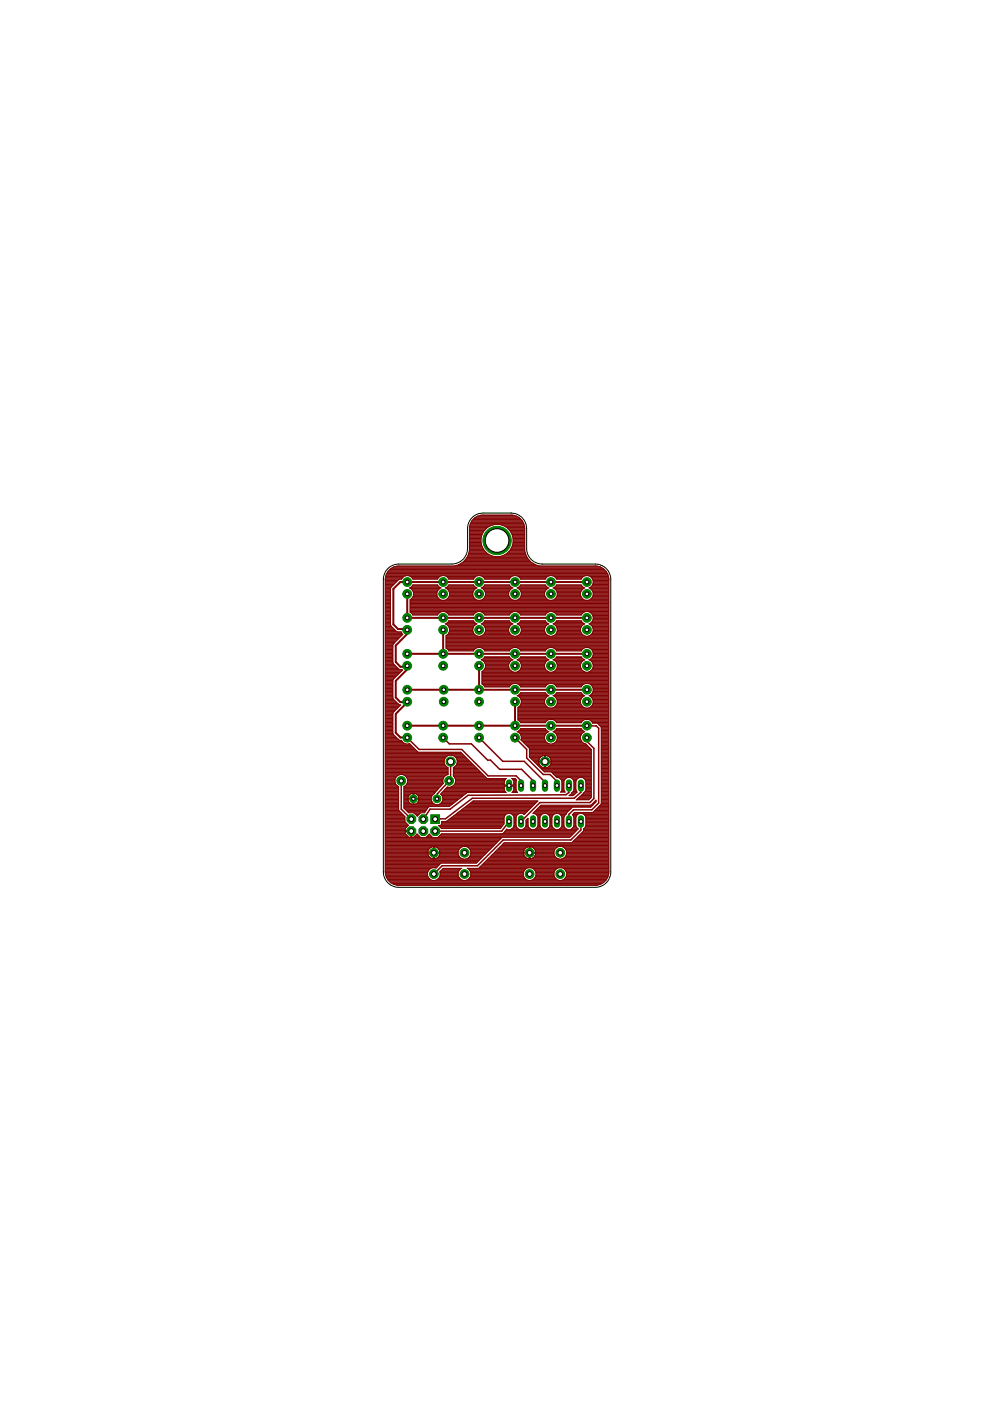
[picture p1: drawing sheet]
<svg xmlns="http://www.w3.org/2000/svg" width="210mm" height="297mm" viewBox="0 0 210 297" stroke-linecap="round" stroke-linejoin="round" font-family="sans-serif">
<path d="M86.3 156.4l2.6 2.5h9l5.6 5.6h5.9l1.1 1v1.1M94 156.4l1.3 1.3h4.6l3.5 3.5h.6l1.9 1.9h4.7l2.4 2.4v1.1M101.6 156.4l5 5h4.5l4.4 4.4v.8M109.2 156.4l2.5 2.5v1.8l3.5 3.5h1.4l1.5 1.5v.9M124.4 156.4v.8l1.5 1.5v10.6l-.8 .9h-10.6l-4 4M124.4 153.9h2l.5 .5v15.9l-1.4 1.4h-3.9l-1 1v1.5M85.1 165.6v6l2.1 2.1M95.5 161.5v4.7l-.3-.6-2.5 2.7-.1 1.1M107.9 174.2l-1.5 2h-14.1M120.6 166.6v1.4l-.6 .5-20.7 .1-3.9 3h-4.2l-1.4 2.1-.1 .8v-.8M123.2 166.6v1.4l-1.5 1.2h-21.6l-5.7 4.4-2.1 .1M123.2 174.2v1.8l-2.2 2.1h-14.3l-5.5 5.5h-7.5l-1.7 1.7" fill="none" stroke="#800000" stroke-width=".32"/>
<g fill="none" stroke="#800000" stroke-width=".21">
<path d="M96.7 119.9h17.4M97.3 119.7l-1 .3h-11.7a2.86 2.86 0 0 0-2.7 1.8M97.3 119.7h16.2M97.6 119.5h15.6M97.9 119.4h15M98.1 119.3l-.8 .4M98.1 119.3h.1M98.1 119.2h14.5M98.3 119h14.2M98.5 118.9h13.8M98.6 118.7h13.5M98.8 118.6l-.7 .7"/>
<path d="M98.8 118.6h.1M98.8 118.6h13.2M98.9 118.4h13M99 118.2h12.8M99.1 118h12.6M99.2 117.9h5.2M99.3 117.7l-.5 .9M99.3 117.7h4.6M99.3 117.5h4.3M99.4 117.4h4M99.4 117.2h3.8M99.5 117h3.5"/>
<path d="M99.5 116.9h3.3M99.5 116.7h3.2M99.5 116.5h3.1M99.5 116.4h3M99.5 116.2h2.9M99.5 116h2.8M99.5 115.8h2.7M99.5 115.7h2.7M99.5 115.5h2.6M99.5 115.4h2.6M99.5 115.2h2.5M99.5 115h2.5"/>
<path d="M99.5 114.9h2.5M99.5 114.7h2.5M99.5 114.5h2.5M99.5 114.3h2.5M99.5 114.2h2.5M99.5 114h2.5M99.5 113.8h2.6M99.5 113.7h2.6M99.5 113.5h2.7M99.5 113.3h2.7M99.5 113.2h2.8M99.5 113h2.9"/>
<path d="M99.5 112.8h3M99.5 112.6h3.1M99.5 112.5h3.2M99.5 112.3h3.3M99.5 112.2h3.5M99.5 112h3.7M99.5 111.8h3.9M99.6 111.7h4.1M99.6 111.5h4.4M99.7 111.3h4.8M99.7 111.1h11.4M99.7 111l-.2 1.1v4.7l-.2 .9"/>
<path d="M99.7 111h11.3M99.8 110.8h11.1M99.9 110.6h10.9M100 110.5h10.7M100.1 110.3l-.4 .7M100.1 110.3h10.5M100.3 110.1h10.2M100.5 110h9.8M100.6 109.8h9.5M100.7 109.8l-.6 .5M100.7 109.8l1.3-.6h6.4a2.95 2.95 0 0 1 2.6 1.8M100.9 109.6h9"/>
<path d="M101.2 109.5h8.4M101.7 109.3h7.4M102 114.2v.9l.2 .8 .5 .8M102.7 112.5a3.4 3.4 0 0 1 3.6-1.2 3.4 3.4 0 0 1 2.5 2.9M102.7 112.5l-.5 .8-.2 .9M102.7 116.7l.6 .6 .8 .5 .8 .2M106.3 111.3h4.8M106.4 117.9h5.2M106.8 111.5h4.4M106.8 117.7h4.7M107.1 111.7h4.1M107.1 117.5h4.4"/>
<path d="M107.4 111.8h3.8M107.4 117.4h4M107.6 112h3.7M107.6 117.2h3.8M107.8 112.2h3.5M107.8 117h3.5M107.9 112.3h3.4M107.9 116.9h3.4M108.1 112.5h3.2M108.1 116.7l-.6 .6-.8 .5-.9 .2M108.1 116.7h3.2M108.2 112.6h3.1"/>
<path d="M108.2 116.5h3.1M108.3 116.4h3M108.3 112.8h3M108.4 113h2.9M108.4 116.2h2.9M108.5 116h2.8M108.5 113.2h2.8M108.6 115.8h2.7M108.6 113.3h2.7M108.6 115.7h2.7M108.6 113.5h2.7M108.7 115.5h2.6"/>
<path d="M108.7 113.7h2.6M108.7 115.4h2.6M108.7 113.8h2.6M108.8 114h2.5M108.8 115.2h2.5M108.8 114.2v.9l-.2 .8-.5 .8M108.8 115h2.5M108.8 114.9h2.5M108.8 114.7h2.5M108.8 114.5h2.5M108.8 114.3h2.5M108.8 114.2h2.5"/>
<path d="M111 111l.3 1.1v4.7l.2 .9M111.5 117.7h.1M111.5 117.7l.5 .9M112 118.6h.1M112 118.6l.7 .7M112.7 119.3h.1M112.7 119.3l.8 .4M113.5 119.7l1 .3h11.7l1.1 .2M81.7 134h3.4l.3 .5-1.8 1.9M81.7 139.2h1.6M81.7 138h1.6M81.7 129.6h1.1"/>
<path d="M81.7 139.9h1.6M81.7 139.7h1.6M81.7 139.6h1.6M81.7 139.4h1.6M81.7 139.1h1.6M81.7 138.9h1.6M81.7 138.7h1.6M81.7 138.6h1.6M81.7 138.4h1.6M81.7 138.2h1.6M81.7 137.9h1.6M81.7 137.7h1.6"/>
<path d="M81.7 137.5h1.6M81.7 137.4h1.6M81.7 137.2h1.6M81.7 137h1.6M81.7 136.9h1.6M81.7 136.7h1.6M81.7 136.5h1.7M81.7 136.4h1.8M81.7 136.2h2M81.7 136h2.2M81.7 135.9h2.3M81.7 135.7h2.5"/>
<path d="M81.7 135.5h2.7M81.7 135.4h2.8M81.7 135.2h3M81.7 135h3.2M81.7 134.9h3.3M81.7 134.7h3.5M81.7 134.5h3.7M81.7 134.3h3.6M81.7 134.2h3.5M81.7 133.9h2.3M81.7 133.7h2.2M81.7 133.5h2"/>
<path d="M81.7 133.3h1.8M81.7 133.2h1.7M81.7 133h1.5M81.7 132.8h1.3M81.7 132.7h1.2M81.7 132.5h1.1M81.7 132.3h1.1M81.7 132.2h1.1M81.7 132h1.1M81.7 131.8h1.1M81.7 131.7h1.1M81.7 131.5h1.1"/>
<path d="M81.7 131.3h1.1M81.7 131.1h1.1M81.7 131h1.1M81.7 130.8h1.1M81.7 130.7h1.1M81.7 130.5h1.1M81.7 130.3h1.1M81.7 130.2h1.1M81.7 130h1.1M81.7 129.8h1.1M81.7 129.5h1.1M81.7 129.3h1.1"/>
<path d="M81.7 129.1h1.1M81.7 129h1.1M81.7 128.8h1.1M81.7 128.6h1.1M81.7 128.5h1.1M81.7 128.3h1.1M81.7 128.1h1.1M81.7 128h1.1M81.7 127.8h1.1M81.7 127.6h1.1M81.7 127.5h1.1M81.7 127.3h1.1"/>
<path d="M81.7 127.1h1.1M81.7 127h1.1M81.7 126.8h1.1M81.7 126.6h1.1M81.7 126.4h1.1M81.7 126.3h1.1M81.7 126.1h1.1M81.7 125.9h1.1M81.7 125.8h1.1M81.7 125.6h1.1M81.7 125.4h1.1M81.7 125.3h1.1"/>
<path d="M81.7 125.1h1.1M81.7 124.9h1.1M81.7 124.8h1.1M81.7 124.6h1.1M81.7 124.4h1.3M81.7 124.3h1.4M81.7 124.1h1.6M81.7 123.9h1.8M81.7 123.8h2M81.7 123.6h2.1M81.7 123.4h2.3M81.7 123.3h2.5"/>
<path d="M81.7 123.1h2.6M81.7 122.9h2.8M81.7 122.7h3.5M81.7 122.6h3.6M81.7 122.4h3.7M81.8 122.2h3.8M81.8 122.1h4.2M81.9 121.9h47M81.9 121.8l-.2 1.1v61.9M81.9 121.7h47M82 121.6h46.8M82.1 121.4h46.6"/>
<path d="M82.2 121.2h46.4M82.3 121.1h46.1M82.5 120.9h45.8M82.7 120.7h45.4M82.8 124.8l1.7-1.9 .7-.1a1.32 1.32 0 0 1 1.1-.8 1.32 1.32 0 0 1 1.2 .8h5.3a1.33 1.33 0 0 1 1.2-.8 1.33 1.33 0 0 1 1.2 .8h5.2a1.33 1.33 0 0 1 1.2-.8 1.33 1.33 0 0 1 1.2 .8h5.2a1.33 1.33 0 0 1 1.2-.8 1.33 1.33 0 0 1 1.2 .8h5.2a1.33 1.33 0 0 1 1.2-.8 1.33 1.33 0 0 1 1.2 .8h5.2a1.35 1.35 0 0 1 2.3-.3 1.35 1.35 0 0 1-.6 2.2 1.36 1.36 0 0 1 .6 2 1.36 1.36 0 0 1-2.2 0 1.36 1.36 0 0 1 .7-2l-.8-.7h-5.2l-.4 .5-.3 .2a1.36 1.36 0 0 1 .6 2 1.36 1.36 0 0 1-2.2 0 1.36 1.36 0 0 1 .7-2l-.3-.2-.5-.5h-5.2l-.4 .5-.4 .2a1.36 1.36 0 0 1 .7 2 1.36 1.36 0 0 1-2.2 0 1.36 1.36 0 0 1 .7-2l-.4-.2-.4-.5h-5.2l-.5 .5-.3 .2a1.36 1.36 0 0 1 .7 2 1.36 1.36 0 0 1-2.2 0 1.36 1.36 0 0 1 .6-2l-.3-.2-.4-.5h-5.2l-.5 .5-.3 .2a1.36 1.36 0 0 1 .7 2 1.36 1.36 0 0 1-2.2 0 1.36 1.36 0 0 1 .6-2l-.3-.2-.4-.5h-5.3l-.7 .7a1.34 1.34 0 0 1 .9 1.1 1.34 1.34 0 0 1-.7 1.3v2.7l.5 .6h5.3l.4-.5 .5-.2M82.8 124.8v7.7l1.5 1.5M82.8 120.6h45.1M83.1 120.4h44.5M83.4 136.5l-.1 4 1.1 1.2M83.4 120.2h43.9M83.6 136.4h.1M83.6 136.4l-.2 .1"/>
<path d="M84 120.1h42.7M86.7 122.1h6.9M87 129.6h42.1M87 129.5h42.1M87 129.3h42.1M87 129.1h42.1M87 129h42.1M87 128.8h42.1M87 128.6h42.1M87 128.5h42.1M87 128.3h42.1M87 128.1h42.1"/>
<path d="M87 128h42.1M87 127.8h42.1M87 127.6h42.1M87 127.5h42.1M87 127.3h42.1M87 124.6h6.4M87 129.8h6.3M87 127.1h6.3M87.1 124.8h6.2M87.1 122.2h6.1M87.2 124.4h5.9M87.2 130h5.9"/>
<path d="M87.2 127h5.9M87.2 124.9h5.9M87.3 122.4h5.7M87.4 124.3h5.5M87.4 130.2h5.5M87.4 126.8h5.5M87.4 125.1h5.5M87.4 122.6h5.5M87.5 124.1h5.3M87.5 130.3h5.3M87.5 126.6h5.3M87.5 125.3h5.3"/>
<path d="M87.5 122.7h5.3M87.6 126.4h5.1M87.6 125.4h5.1M87.7 126.3h4.9M87.7 125.6h4.9M87.7 126.1h4.9M87.7 125.9h4.9M87.7 125.8h4.9M94.2 129.7l.5 .2 .5 .5h5.2l.4-.5 .5-.2M94.3 122.1h6.9M94.6 132.3h6.4M94.6 137.4l.5 .5"/>
<path d="M94.6 137.4h6.5M94.6 137.2h34.5M94.6 137h34.5M94.6 136.9h34.5M94.6 136.7h34.5M94.6 136.5h34.5M94.6 136.4h34.5M94.6 136.2h34.5M94.6 136h34.5M94.6 135.9h34.5M94.6 135.7h34.5M94.6 135.5h34.5"/>
<path d="M94.6 135.4h34.5M94.6 135.2h34.5M94.6 135h34.5M94.6 134.9h6.6M94.6 124.6h6.4M94.6 129.8h6.4M94.6 127.1h6.3M94.7 124.8h6.2M94.7 132.2h6.2M94.7 122.2h6.1M94.7 134.7h-.1v2.7M94.7 134.7h6.1"/>
<path d="M94.8 137.5h6M94.8 132.5h5.9M94.8 130h5.9M94.8 124.4h5.9M94.8 127h5.9M94.9 132h5.8M94.9 124.9h5.8M94.9 134.5h5.7M94.9 122.4h5.8M95 137.7h5.6M95 132.7h5.6M95 130.2h5.5"/>
<path d="M95 124.3h5.5M95 126.8h5.5M95 131.8h5.5M95 125.1h5.5M95.1 134.3h5.4M95.1 122.6h5.4M95.1 137.9l.1 .1h5.2v-.1M95.1 137.9h5.3M95.1 132.8h5.3M95.1 130.3h5.3M95.1 124.1h5.3M95.1 131.7h5.3"/>
<path d="M95.1 126.6h5.3M95.1 125.3h5.3M95.1 122.7h5.3M95.2 134.2h5.2M95.2 133h5.2M95.2 126.4h5.1M95.2 125.4h5.1M95.2 134h5.1M95.3 133.2h5M95.3 126.3h5M95.3 133.9h4.9M95.3 125.6h5"/>
<path d="M95.3 133.8l-.6 .9M95.3 133.8a1.33 1.33 0 0 0-.9-1.5l.3-.2 .5-.5h5.2l.4 .5 .3 .2a1.29 1.29 0 0 0-.9 1.5M95.3 133.7h4.9M95.3 133.5h4.9M95.3 133.3h4.9M95.3 126.1h4.9M95.3 125.9h4.9M95.3 125.8h4.9M100.2 133.8l.2 .5 .4 .4M100.4 137.9a1.39 1.39 0 0 1 2.3 0M100.8 134.7l.5 .2h.6l.4-.2M101.9 129.7l.4 .2 .5 .5h5.2l.4-.5 .5-.2"/>
<path d="M101.9 122.1h7M101.9 134.9h6.9M102 139.9h6.7M102.1 137.4h6.6M102.2 132.3h6.4M102.2 124.6h6.4M102.2 129.8h6.4M102.2 127.1h6.4M102.3 124.8h6.2M102.3 132.2h6.2M102.3 122.2h6.2M102.3 134.7h6.1"/>
<path d="M102.4 139.7h6M102.4 137.5h6M102.4 132.5h5.9M102.4 130h5.9M102.4 124.4h5.9M102.5 127h5.8M102.5 132h5.8M102.5 124.9h5.8M102.5 134.5h5.8M102.5 122.4h5.8M102.5 139.6h5.7M102.6 137.7h5.6"/>
<path d="M102.6 132.7h5.6M102.6 130.2h5.6M102.6 124.3h5.6M102.6 126.8h5.5M102.7 131.8h5.4M102.7 125.1h5.4M102.7 134.3h5.4M102.7 122.6h5.4M102.7 139.4h5.4M102.7 139.4l-.7 .5 .7 .5M102.7 139.4l.1-.2h5.2l.1 .2M102.7 137.9l.1 .1h5.2l.1-.1"/>
<path d="M102.7 137.9h5.4M102.7 132.8h5.3M102.7 130.3h5.3M102.7 126.6h5.3M102.7 124.1h5.3M102.8 134.2h5.2M102.8 131.7h5.2M102.8 125.3h5.2M102.8 122.7h5.2M102.8 133h5.2M102.8 126.4h5.1M102.8 125.4h5.1"/>
<path d="M102.8 134h5.1M102.9 133.2h5M102.9 126.3h5M102.9 125.6h5M102.9 133.9h5M102.9 133.8a1.33 1.33 0 0 0-.9-1.5l.3-.2 .5-.5h5.2l.4 .5 .4 .2a1.33 1.33 0 0 0-1 1.5M102.9 133.8l-.6 .9M102.9 133.7h4.9M102.9 133.5h4.9M102.9 133.3h4.9M102.9 126.1h4.9M102.9 125.9h4.9"/>
<path d="M102.9 125.8h4.9M107.8 133.8l.6 .9M108.1 139.4l.7 .5-.7 .5M108.1 137.9a1.39 1.39 0 0 1 2.2 0M108.4 134.7l.5 .2h.6l.5-.2M109.5 129.7l.5 .2 .4 .5h5.2l.5-.5 .4-.2M109.5 122.1h7M109.6 134.9h6.9M109.7 139.9h6.7M109.7 137.4h6.6M109.8 132.3h6.4M109.8 124.6h6.4"/>
<path d="M109.8 129.8h6.4M109.8 127.1h6.4M109.9 124.8h6.2M109.9 132.2h6.2M109.9 122.2h6.2M110 134.7h6.1M110 139.7h6M110 137.5h6M110 132.5h6M110.1 130h5.9M110.1 127h5.8M110.1 124.4h5.9"/>
<path d="M110.1 132h5.8M110.1 124.9h5.8M110.1 122.4h5.8M110.1 134.5h5.8M110.2 139.6h5.6M110.2 137.7h5.6M110.2 132.7h5.6M110.2 130.2h5.6M110.2 126.8h5.6M110.2 124.3h5.6M110.3 131.8h5.4M110.3 125.1h5.4"/>
<path d="M110.3 122.6h5.4M110.3 134.3h5.4M110.3 139.4h5.4M110.3 137.9l.1 .1h5.2l.1-.1M110.3 137.9h5.4M110.4 132.8h5.3M110.4 130.3h5.3M110.4 126.6h5.2M110.4 124.1h5.3M110.4 134.2h5.2M110.4 131.7h5.2M110.4 125.3h5.2"/>
<path d="M110.4 122.7h5.2M110.4 133h5.2M110.4 134h5.1M110.4 126.4h5.2M110.4 125.4h5.2M110.5 133.2h5M110.5 126.3h5M110.5 125.6h5M110.5 133.8l-.2 .5-.3 .4M110.5 133.9h5M110.5 133.7h5M110.5 133.5h5"/>
<path d="M110.5 133.3h5M110.5 126.1h5M110.5 125.9h5M110.5 125.8h5M115.7 137.9a1.39 1.39 0 0 1 2.3 0M115.7 139.4l.7 .5-.7 .5M115.7 139.4l-.1-.2h-5.2l-.4 .6-.4 .1 .4 .1M116.1 132.1l-.5-.5h-5.2l-.4 .5-.4 .2a1.29 1.29 0 0 1 .9 1.5M116.1 132.1l.3 .2a1.34 1.34 0 0 0-1 1.1 1.34 1.34 0 0 0 .7 1.3M116.1 134.7l.4 .2 1.1-.2M117.1 129.7l.5 .2 .4 .5h5.2l.5-.5 .5-.2M117.2 122.1h6.9"/>
<path d="M117.2 134.9h6.9M117.3 139.9h6.7M117.3 137.4h6.6M117.4 132.3h6.4M117.4 124.6h6.4M117.4 129.8h6.4M117.5 127.1h6.3M117.5 124.8h6.2M117.5 132.2h6.2M117.6 122.2h6.1M117.6 134.7h6.1M117.6 139.7h6"/>
<path d="M117.6 137.5h6M117.7 132.5h5.9M117.7 124.4h5.9M117.7 130h5.8M117.7 127h5.8M117.7 124.9h5.8M117.7 132h5.8M117.7 122.4h5.8M117.8 134.5h5.7M117.8 139.6h5.7M117.8 137.7h5.6M117.8 132.7h5.6"/>
<path d="M117.8 124.3h5.6M117.9 130.2h5.5M117.9 126.8h5.5M117.9 125.1h5.5M117.9 131.8h5.5M117.9 122.6h5.4M117.9 134.3h5.4M117.9 139.4h5.4M118 139.4l-.7 .5 .7 .5M118 139.4v-.2h5.2l.1 .2M118 137.9v.1h5.2l.1-.1M118 137.9h5.3"/>
<path d="M118 132.8h5.3M118 130.3h5.3M118 126.6h5.3M118 124.1h5.3M118 134.2h5.2M118 131.7h5.3M118 125.3h5.3M118 122.7h5.2M118 133h5.2M118 126.4h5.2M118.1 134h5.1M118.1 125.4h5.1"/>
<path d="M118.1 133.2h5M118.1 126.3h5M118.1 125.6h5M118.2 133.8a1.29 1.29 0 0 0-.9-1.5l.3-.2 .4-.5h5.2l.8 .7a1.34 1.34 0 0 0-.9 1.5M118.2 133.8l-.2 .5-.4 .4M118.2 133.9h4.9M118.2 133.7h4.9M118.2 133.5h4.9M118.2 133.3h4.9M118.2 126.1h4.9M118.2 125.9h4.9M118.2 125.8h4.9"/>
<path d="M123.1 133.8l.6 .9M123.3 139.4l.7 .5-.7 .5M123.3 137.9a1.37 1.37 0 0 1 2.3 0M123.7 134.7l.5 .2 1-.2M124.7 129.7a1.35 1.35 0 0 1 1.1 1.2 1.35 1.35 0 0 1-.9 1.4 1.36 1.36 0 0 1 .9 1.1 1.36 1.36 0 0 1-.6 1.3M124.8 122.1h4.2M124.8 134.9h4.3M124.9 139.9h4.2M124.9 137.4h4.2M125 132.3h4.1M125 124.6h4.1M125.1 129.8h4"/>
<path d="M125.1 127.1h4M125.1 132.2h4M125.1 124.8h4M125.2 134.7h3.9M125.2 122.2h3.8M125.2 139.7h3.9M125.2 137.5h3.9M125.3 132.5h3.8M125.3 124.4h3.8M125.3 130h3.8M125.3 127h3.8M125.3 124.9h3.8"/>
<path d="M125.3 134.5h3.8M125.3 132h3.8M125.3 122.4h3.8M125.4 139.6h3.7M125.4 137.7h3.7M125.5 132.7h3.6M125.5 124.3h3.6M125.5 130.2h3.6M125.5 126.8h3.6M125.5 125.1h3.6M125.5 134.3h3.6M125.5 131.8h3.6"/>
<path d="M125.5 122.6h3.6M125.6 137.9l.2 1M125.6 139.4l-.7 .5 .7 .5M125.6 139.4h3.5M125.6 137.9h3.5M125.6 132.8h3.5M125.6 131.7h3.5M125.6 130.3h3.5M125.6 126.6h3.5M125.6 125.3h3.5M125.6 124.1h3.5M125.6 139.2h3.5"/>
<path d="M125.6 134.2h3.5M125.6 122.7h3.5M125.6 138h3.5M125.7 133h3.4M125.7 130.5h3.4M125.7 126.4h3.4M125.7 123.9h3.4M125.7 134h3.4M125.7 131.5h3.4M125.7 125.4h3.4M125.7 122.9h3.4M125.7 139.1h3.4"/>
<path d="M125.7 138.2h3.4M125.7 133.2h3.4M125.7 130.7h3.4M125.7 126.3h3.4M125.7 123.8h3.4M125.8 133.9h3.3M125.8 131.3h3.3M125.8 125.6h3.3M125.8 123.1h3.3M125.8 138.9l-.2 .5M125.8 138.9h3.3M125.8 138.7h3.3"/>
<path d="M125.8 138.6h3.3M125.8 138.4h3.3M125.8 133.7h3.3M125.8 133.5h3.3M125.8 133.3h3.3M125.8 131.1h3.3M125.8 131h3.3M125.8 130.8h3.3M125.8 126.1h3.3M125.8 125.9h3.3M125.8 125.8h3.3M125.8 123.6h3.3"/>
<path d="M125.8 123.4h3.3M125.8 123.3h3.3M127.3 120.2l.7 .4M128 120.6a2.84 2.84 0 0 1 1.1 2.3v61.9M81.7 157.7h5.2M81.7 149.5h3.2l-1.3 1.4M81.7 153.4h1.6M81.7 152.5h1.6M81.7 145.6h1.6M81.7 159.9h16.4M81.7 159.7h16.2M81.7 159.6h16.1"/>
<path d="M81.7 159.4h6.9M81.7 159.2h6.7M81.7 159.1h6.5M81.7 158.9h6.4M81.7 158.7h6.2M81.7 158.6h6M81.7 158.4h5.9M81.7 158.2h5.7M81.7 158.1h5.5M81.7 157.9h5.4M81.7 157.6h3.9M81.7 157.4h3.7"/>
<path d="M81.7 157.2h3.6M81.7 157.1h3.5M81.7 156.9h2.9M81.7 156.7h2.7M81.7 156.5h2.5M81.7 156.4h2.4M81.7 156.2h2.2M81.7 156h2M81.7 155.9h1.9M81.7 155.7h1.7M81.7 155.5h1.6M81.7 155.4h1.6"/>
<path d="M81.7 155.2h1.6M81.7 155h1.6M81.7 154.9h1.6M81.7 154.7h1.6M81.7 154.5h1.6M81.7 154.4h1.6M81.7 154.2h1.6M81.7 154h1.6M81.7 153.9h1.6M81.7 153.7h1.6M81.7 153.5h1.6M81.7 153.2h1.6"/>
<path d="M81.7 153h1.6M81.7 152.8h1.6M81.7 152.7h1.6M81.7 152.3h1.6M81.7 152.2h1.6M81.7 152h1.6M81.7 151.8h1.6M81.7 151.7h1.6M81.7 151.5h1.6M81.7 151.3h1.6M81.7 151.2h1.6M81.7 151h1.7"/>
<path d="M81.7 150.8h1.9M81.7 150.7h2M81.7 150.5h2.2M81.7 150.3h2.4M81.7 150.2h2.5M81.7 150h2.7M81.7 149.8h2.9M81.7 149.6h3.1M81.7 149.3h2.8M81.7 149.2h2.6M81.7 149h2.5M81.7 148.8h2.3"/>
<path d="M81.7 148.7h2.1M81.7 148.5h2M81.7 148.3h1.8M81.7 148.1h1.7M81.7 148h1.6M81.7 147.8h1.6M81.7 147.6h1.6M81.7 147.5h1.6M81.7 147.3h1.6M81.7 147.1h1.6M81.7 147h1.6M81.7 146.8h1.6"/>
<path d="M81.7 146.6h1.6M81.7 146.5h1.6M81.7 146.3h1.6M81.7 146.1h1.6M81.7 146h1.6M81.7 145.8h1.6M81.7 145.5h1.6M81.7 145.3h1.6M81.7 145.1h1.6M81.7 144.9h1.6M81.7 144.8h1.6M81.7 144.6h1.6"/>
<path d="M81.7 144.4h1.6M81.7 144.3h1.6M81.7 144.1h1.7M81.7 143.9h1.8M81.7 143.8h1.9M81.7 143.6h2.1M81.7 143.4h2.3M81.7 143.3h2.4M81.7 143.1h2.6M81.7 142.9h2.8M81.7 142.8h2.9M81.7 142.6h3.1"/>
<path d="M81.7 142.4h3.3M81.7 142.3h3.5M81.7 142.1h3.6M81.7 141.9h2.9M81.7 141.8h2.7M81.7 141.6h2.6M81.7 141.4h2.4M81.7 141.2h2.2M81.7 141.1h2.1M81.7 140.9h1.9M81.7 140.7h1.7M81.7 140.6h1.6"/>
<path d="M81.7 140.4h1.6M81.7 140.2h1.6M81.7 140.1h1.6M83.3 148l1.5 1.5M83.4 151v4.7M83.4 155.7l1.2 1.2 .5 .1 .5 .5 .5 .2M83.6 150.9l-.2 .1M84.4 141.7l.9 .4-2 2.2v3.7M84.4 141.7h.1M86.6 157.7l.2-.1 1.8 1.9h9.1l5.6 5.6h4.1l-.3 .1M102.2 144.9h6.6M102.2 144.8h26.9"/>
<path d="M102.2 144.6h26.9M102.2 144.4h26.9M102.2 144.3h26.9M102.2 144.1h26.9M102.2 143.9h26.9M102.2 143.8h26.9M102.2 143.6h26.9M102.2 143.4h26.9M102.2 143.3h26.9M102.2 143.1h26.9M102.2 142.9h26.9M102.2 142.8h26.9"/>
<path d="M102.2 142.6h26.9M102.2 142.4h6.5M102.4 145.1h6M102.4 142.3h6M102.4 140.1h6M102.5 145.3h5.7M102.6 142.1h5.6M102.6 140.2h5.6M102.7 145.5h5.4M102.7 141.9l-.5 .5v2.6l.6 .6h5.2a1.35 1.35 0 0 1 1.2-.7 1.35 1.35 0 0 1 1.2 .7M102.7 140.4l.2 .5M102.7 141.9h5.4"/>
<path d="M102.7 140.4h5.4M102.8 141.8h5.2M102.8 140.6h5.2M102.9 141.6h5M102.9 140.7h5M102.9 141.4l-.2 .5M102.9 140.9v.5M102.9 141.4h4.9M102.9 141.2h4.9M102.9 141.1h4.9M102.9 140.9h4.9M107.8 140.9v.5"/>
<path d="M107.8 141.4l.3 .5M108.1 140.4l-.3 .5M108.1 141.9a1.36 1.36 0 0 0 2.2 0M109.6 144.9h6.8M109.7 142.4h6.6M109.7 147.5h6.6M109.8 152.5h19.3M109.8 150v2.7l.6 .5h5.2l.5-.5 .4-.2M109.8 152.3h19.3M109.8 152.2h19.3M109.8 152h19.3M109.8 151.8h19.3"/>
<path d="M109.8 151.7h19.3M109.8 151.5h19.3M109.8 151.3h19.3M109.8 151.2h19.3M109.8 151h19.3M109.8 150.8h19.3M109.8 150.7h19.3M109.8 150.5h19.3M109.8 150.3h19.3M109.8 150.2h19.3M109.8 150h6.4M109.8 155.2h6.4"/>
<path d="M109.9 155h6.2M109.9 152.7h6.2M109.9 147.6h6.2M110 140l.3 .4M110 145.1h6M110 142.3h6M110 140.1h6M110 149.8h6M110 147.3h6M110.1 155.4h5.8M110.1 154.9h5.8M110.1 152.8h5.8"/>
<path d="M110.1 147.8h5.8M110.1 145.3h5.8M110.2 142.1h5.6M110.2 140.2h5.6M110.2 149.6h5.6M110.2 147.1h5.6M110.2 155.5h5.6M110.3 154.7h5.5M110.3 153h5.5M110.3 148h5.4M110.3 145.5h5.4M110.3 147l-.7 .5a1.34 1.34 0 0 1 1 1.2 1.34 1.34 0 0 1-.8 1.3"/>
<path d="M110.3 147l.1-.1h5.2l.1 .1M110.3 140.4l.2 .5M110.3 141.9h5.4M110.3 140.4h5.4M110.4 149.5h5.3M110.4 155.7h5.2M110.4 154.5h5.2M110.4 153.2h5.2M110.4 147h5.3M110.4 145.6h5.2a1.35 1.35 0 0 1 1.2-.7 1.35 1.35 0 0 1 1.2 .7M110.4 148.1h5.2M110.4 141.8h5.2"/>
<path d="M110.4 140.6h5.2M110.4 155.9h5.2M110.4 149.3h5.2M110.4 148.3h5.1M110.5 156.9h5.1M110.5 141.6h5M110.5 140.7h5M110.5 149.2h5M110.5 156.7h5M110.5 156h5M110.5 140.9v.5M110.5 141.4l-.2 .5"/>
<path d="M110.5 156.5h5M110.5 156.4h5M110.5 156.2h5M110.5 149h5M110.5 148.8h5M110.5 148.7h5M110.5 148.5h5M110.5 141.4h5M110.5 141.2h5M110.5 141.1h5M110.5 140.9h5M110.6 157.1h5"/>
<path d="M110.8 157.2h4.9M111 157.4h4.9M111.1 157.6h5M111.3 157.7h12.9l1.2 1.2M111.5 157.9h12.9M111.7 158.1h12.8M111.8 158.2h12.9M112 158.4h12.9M112.2 158.6h12.9M112.2 159.9h13.2M112.2 159.7h13.2M112.2 159.6h13.2"/>
<path d="M112.2 159.4h13.2M112.2 159.2h13.2M112.2 159.1h13.2M112.2 158.9h13.2M112.2 158.7h13M115.5 140.9v.5M115.5 141.4l.2 .5M115.7 147l.7 .5-.3 .1M115.7 141.9a1.36 1.36 0 0 0 2.3 0M115.7 140.4l-.2 .5M116.1 147.6a1.38 1.38 0 0 0-.3 2.1 1.38 1.38 0 0 0 2.1 0 1.38 1.38 0 0 0-.3-2.1M116.5 157.7a1.34 1.34 0 0 1-1.1-1.2 1.34 1.34 0 0 1 1-1.4l-.3-.1-.5-.5h-5.2l-.4 .5-.4 .1a1.27 1.27 0 0 1 .8 1.8l1.8 1.8v1.8l3.2 3.1"/>
<path d="M117.1 157.7a1.35 1.35 0 0 0 1.1-1.2 1.35 1.35 0 0 0-.9-1.4l.3-.1 .4-.5h5.2l.8 .6a1.35 1.35 0 0 0-.9 1.4 1.35 1.35 0 0 0 1.1 1.2M117.1 152.5l.5 .2 .4 .5h5.2l.5-.5 .5-.2M117.2 144.9h6.8M117.3 142.4h6.7M117.4 147.5h6.5M117.4 150h6.4M117.5 155.2h6.3M117.5 155h6.3M117.5 152.7h6.3M117.5 157.6h6.2M117.6 147.6h6.1M117.6 145.1h6.1"/>
<path d="M117.6 142.3h6M117.6 140.1h6M117.7 149.8h5.9M117.7 147.3h5.9M117.7 155.4h5.8M117.7 154.9h5.8M117.7 152.8h5.8M117.7 157.4h5.8M117.7 147.8h5.8M117.8 145.3h5.7M117.8 142.1h5.6M117.8 140.2h5.7"/>
<path d="M117.8 147.1h5.6M117.8 149.6h5.6M117.9 155.5h5.5M117.9 154.7h5.5M117.9 153h5.5M117.9 157.2h5.5M117.9 148h5.4M117.9 145.5h5.4M118 147l-.7 .5 .3 .1M118 147v-.1h5.2l.1 .1M118 140.4l.2 .5M118 147h5.3"/>
<path d="M118 141.9h5.3M118 140.4h5.3M118 149.5h5.3M118 155.7h5.3M118 154.5h5.3M118 153.2h5.3M118 145.6h5.2a1.35 1.35 0 0 1 1.4-.7 1.35 1.35 0 0 1 1.2 1.1M118 157.1h5.3M118 148.1h5.2M118 141.8h5.2M118 140.6h5.2M118 155.9h5.2"/>
<path d="M118 149.3h5.2M118.1 156.9h5.1M118.1 148.3h5.1M118.1 141.6h5M118.1 140.7h5M118.1 149.2h5M118.1 156.7h5M118.1 156h5M118.2 140.9v.5M118.2 141.4l-.2 .5M118.2 156.5h4.9M118.2 156.4h4.9"/>
<path d="M118.2 156.2h4.9M118.2 149h4.9M118.2 148.8h4.9M118.2 148.7h4.9M118.2 148.5h4.9M118.2 141.4h4.9M118.2 141.2h4.9M118.2 141.1h4.9M118.2 140.9h4.9M123.1 140.9v.5M123.1 141.4l.2 .5M123.3 147l.7 .5-.3 .1"/>
<path d="M123.3 141.9a1.35 1.35 0 0 0 2.3 0M123.3 140.4l-.2 .5M123.7 147.6a1.38 1.38 0 0 0-.3 2.1 1.38 1.38 0 0 0 2.1 0 1.38 1.38 0 0 0-.3-2.1M124.7 152.5l.5 .2 .5 .7h3.4M124.8 144.9h4.3M124.9 142.4h4.2M125 147.5h4.1M125 150h4.1M125.1 152.7h4M125.2 147.6h3.9M125.2 145.1h3.9M125.2 142.3h3.9"/>
<path d="M125.2 140.1h3.9M125.3 147.3h3.8M125.3 149.8h3.8M125.3 152.8h3.8M125.3 147.8h3.8M125.4 158.9v10.2l-.6 .5h-2.6l1.2-1.1M125.4 145.3h3.7M125.4 142.1h3.7M125.4 140.2h3.7M125.4 147.1h3.7M125.5 149.6h3.6M125.5 153h3.6"/>
<path d="M125.5 148h3.6M125.5 145.5h3.6M125.6 147l-.7 .5 .3 .1M125.6 140.4l.2 .5M125.6 141.9h3.5M125.6 140.4h3.5M125.6 149.5h3.5M125.6 147h3.5M125.6 153.2h3.5M125.6 145.6h3.5M125.6 148.1h3.5M125.6 146.8h3.5"/>
<path d="M125.6 141.8h3.5M125.6 140.6h3.5M125.7 149.3h3.4M125.7 148.3h3.4M125.7 145.8h3.4M125.7 141.6h3.4M125.7 140.7h3.4M125.7 149.2h3.4M125.7 146.6h3.4M125.8 148.5h3.3M125.8 140.9v.5M125.8 146v.5l-.2 .5"/>
<path d="M125.8 141.4l-.2 .5M125.8 149h3.3M125.8 148.8h3.3M125.8 148.7h3.3M125.8 146.5h3.3M125.8 146.3h3.3M125.8 146.1h3.3M125.8 146h3.3M125.8 141.4h3.3M125.8 141.2h3.3M125.8 141.1h3.3M125.8 140.9h3.3"/>
<path d="M126.7 153.4l.8 .8M126.8 153.5h2.3M127 153.7h2.1M127.2 153.9h1.9M127.3 154h1.8M127.5 157.7h1.6M127.5 154.2v16.3l-1.8 1.8h-3.9l-.5 .4 .4 .6v1.7M127.5 159.9h1.6M127.5 159.7h1.6M127.5 159.6h1.6M127.5 159.4h1.6M127.5 159.2h1.6"/>
<path d="M127.5 159.1h1.6M127.5 158.9h1.6M127.5 158.7h1.6M127.5 158.6h1.6M127.5 158.4h1.6M127.5 158.2h1.6M127.5 158.1h1.6M127.5 157.9h1.6M127.5 157.6h1.6M127.5 157.4h1.6M127.5 157.2h1.6M127.5 157.1h1.6"/>
<path d="M127.5 156.9h1.6M127.5 156.7h1.6M127.5 156.5h1.6M127.5 156.4h1.6M127.5 156.2h1.6M127.5 156h1.6M127.5 155.9h1.6M127.5 155.7h1.6M127.5 155.5h1.6M127.5 155.4h1.6M127.5 155.2h1.6M127.5 155h1.6"/>
<path d="M127.5 154.9h1.6M127.5 154.7h1.6M127.5 154.5h1.6M127.5 154.4h1.6M127.5 154.2h1.6M81.7 168h2.8M81.7 166.6h2.6M81.7 168.5h2.8M81.7 163.6h13.3M81.7 161.6h12.5M81.7 175.9h4.2M81.7 171h2.8"/>
<path d="M81.7 176.1h5.4v1.4h-.4l-.8-.8M81.7 176.7h4.2M81.7 175h4.8M81.7 174.2h4.2M81.7 169.8h2.8M81.7 171.2h2.8M81.7 166.8h2.8M81.7 170.5h2.8M81.7 179.9h9.3M81.7 179.8h9.5M81.7 179.6h9.8M81.7 179.4h22.9"/>
<path d="M81.7 179.3h23.1M81.7 179.1h23.2M81.7 178.9h23.4M81.7 178.8h23.6M81.7 178.6h23.7M81.7 178.4h23.9M81.7 178.2h24M81.7 178.1h24.2M81.7 177.9h24.4M81.7 177.7h24.6M81.7 177.4h4.9M81.7 177.2h4.7"/>
<path d="M81.7 177.1h4.5M81.7 176.9h4.4M81.7 176.6h4.2M81.7 176.4h4.2M81.7 176.2h5.4M81.7 175.7h4.2M81.7 175.6h4.3M81.7 175.4h4.5M81.7 175.2h4.7M81.7 174.9h4.8M81.7 174.7h4.6M81.7 174.5h4.5"/>
<path d="M81.7 174.4h4.3M81.7 174h4.2M81.7 173.9h4.2M81.7 173.7h4.2M81.7 173.5h4.2M81.7 173.4h4.2M81.7 173.2h4.2M81.7 173h4.1M81.7 172.9h3.9M81.7 172.7h3.7M81.7 172.5h3.6M81.7 172.4h3.4"/>
<path d="M81.7 172.2h3.2M81.7 172h3.1M81.7 171.9h2.9M81.7 171.7h2.8M81.7 171.5h2.8M81.7 171.3h2.8M81.7 170.8h2.8M81.7 170.7h2.8M81.7 170.3h2.8M81.7 170.2h2.8M81.7 170h2.8M81.7 169.7h2.8"/>
<path d="M81.7 169.5h2.8M81.7 169.3h2.8M81.7 169.2h2.8M81.7 169h2.8M81.7 168.8h2.8M81.7 168.7h2.8M81.7 168.3h2.8M81.7 168.1h2.8M81.7 167.8h2.8M81.7 167.7h2.8M81.7 167.5h2.8M81.7 167.3h2.8"/>
<path d="M81.7 167.2h2.8M81.7 167h2.8M81.7 166.5h2.4M81.7 166.3h2.2M81.7 166.1h2.2M81.7 166h2.1M81.7 165.8h2M81.7 165.6h2M81.7 165.5h2M81.7 165.3h2M81.7 165.1h2.1M81.7 165h2.2"/>
<path d="M81.7 164.8h2.2M81.7 164.6h2.4M81.7 164.5h2.6M81.7 164.3h2.9M81.7 164.1h13.3M81.7 164h13.3M81.7 163.8h13.3M81.7 163.4h13.3M81.7 163.3h13.3M81.7 163.1h13.3M81.7 162.9h13.3M81.7 162.8h13.3"/>
<path d="M81.7 162.6h13M81.7 162.4h12.9M81.7 162.3h12.7M81.7 162.1h12.6M81.7 161.9h12.6M81.7 161.8h12.5M81.7 161.4h12.5M81.7 161.3h12.5M81.7 161.1h12.5M81.7 160.9h12.6M81.7 160.8h12.7M81.7 160.6h12.8"/>
<path d="M81.7 160.4h13M81.7 160.3h13.2M81.7 160.1h16.6M83.7 165.3v.5M83.7 165.8l.2 .5 .6 .5v5l1.4 1.3v1.1l.7 .8-.7 .7v.4M83.9 164.8a1.35 1.35 0 0 1 2.3 0M83.9 164.8l-.2 .5M85.5 164.3h9.3M85.6 168h6.7M85.6 168.5h1.3M85.6 169.8h1M85.6 171.2h5.2"/>
<path d="M85.6 166.8h7.7M85.6 170.5h1.8M85.6 170.8h9.8M85.6 170.7h10.1M85.6 170.3h1.4M85.6 170.2h1.2M85.6 170h1.1M85.6 169.7h.9M85.6 169.5h.9M85.6 169.3h2M85.6 169.2h.9M85.6 169h.9"/>
<path d="M85.6 168.8h1M85.6 168.7h1.1M85.6 168.3h1.5M85.6 168.1h6.5M85.6 167.8h6.8M85.6 167.7h7M85.6 167.5h7.1M85.6 167.3h7.3M85.6 167.2h7.4M85.6 167h7.6M85.7 171.3h4.9M85.8 171.5h4.8"/>
<path d="M85.9 164.5h8.5M85.9 166.6h7.6M85.9 176.7v-.4h1.4v1.2h.4l.7-.7 .8 .8M86 171.7h4.4M86 164.6h8.3M86.1 166.5h7.5M86.2 171.9h4.1M86.2 164.8l.2 .5M86.2 164.8h7.9M86.2 166.3h7.6M86.3 166.1h7.7M86.3 165h7.7"/>
<path d="M86.3 172h3.9M86.4 166h7.6M86.4 165.1h7.6M86.4 165.8l-.2 .5-.6 .5v4.5l1 1h1.2l.7 .7M86.4 165.3v.5M86.4 165.8h7.5M86.4 165.6h7.5M86.4 165.5h7.5M86.4 165.3h7.5M86.5 169.4v.1M86.5 169.4h2.3M86.5 169.5v.2"/>
<path d="M86.5 169.7l.1 .1M86.5 172.2h3.6M86.6 169.8l.1 .2M86.7 170l.7 .5M87.1 176.7h.2M87.1 177.4h.2M87.1 177.2h.2M87.1 177.1h.2M87.1 176.9h.2M87.1 176.6h.2M87.1 176.4h.2M87.4 170.5h.2"/>
<path d="M87.6 168.2h.1M87.6 168.2a1.15 1.15 0 0 0-1.1 1.1h2.3a1.15 1.15 0 0 0-1.1-1.1v2.3M87.6 168.5h.1M87.6 169.8h.1M87.6 168.2v2.3M87.6 170.3h.1M87.6 170.2h.1M87.6 170h.1M87.6 169.7h.1M87.6 169.5h.1M87.6 169.2h.1M87.6 169h.1"/>
<path d="M87.6 168.8h.1M87.6 168.7h.1M87.6 168.3h.1M87.7 169.3h3.7M87.8 172.4h1.4M87.8 177.4h1.2M87.9 170.5h-.3M87.9 170.5h4.3M87.9 172.5h1.1M88 177.2h.9M88.1 172.7h.7M88.2 177.1h.5"/>
<path d="M88.2 168.3h3.7M88.3 170.4l-.4 .1M88.3 172.9h.3M88.3 170.3h3.6M88.3 176.9h.2M88.5 168.5h3.3M88.5 173h.1M88.5 170.2h3.2M88.6 168.7h3M88.6 170h3M88.7 168.8h2.8M88.7 169.8h2.8"/>
<path d="M88.8 169.8l-.5 .6M88.8 169h2.7M88.8 169.7h2.6M88.8 169.2h2.6M88.8 169.5v.3M88.8 169.4v.1M88.8 169.5h2.6M90.3 177.6l.7-.8 .7 .8M90.4 177.4h1.2M90.6 177.2h.8M90.6 171.4l-.6 .9h-.8l-.7 .7M90.8 177.1h.4"/>
<path d="M91 176.9h.1M91 171l-.4 .4M91.4 169.1a1.26 1.26 0 0 0 1.3 1.5 1.26 1.26 0 0 0 1.2-1.5M91.9 179.5h.1M91.9 179.5v2.6M91.9 179.5l-.6 .2-.5 .6M91.9 179.9h.2M91.9 179.8h.2M91.9 179.6h.2M92 168.3l-.6 .8M92.1 179.5h.1M92.1 179.5v2.6"/>
<path d="M92.1 179.5a1.26 1.26 0 0 1 1.2 1.2M92.1 168.1l-.1 .2M92.2 168.1h.1M92.5 179.6h5.4M92.8 179.8h4.8M92.9 179.9h4.6M93 177.4h27.9M93.1 170.5h2.8M93.2 177.2h27.9M93.2 175.2h13.2M93.3 177.1h28M93.3 175.4h13"/>
<path d="M93.4 170.3h2.7M93.5 168.3h5.2M93.5 176.9h28M93.5 168.5h5M93.5 175.6h12.7M93.5 174.9h13.2M93.6 170.2h2.7M93.6 174.7h13.2M93.6 174.5h13.3M93.6 174.4h13.3M93.6 168.1h5.3M93.7 168.7h4.6"/>
<path d="M93.7 170h2.8M93.8 168h13.5M93.8 168.8h4.2M93.8 169.8h3M93.8 169h4M93.9 169.7h3.1M93.9 165.3v.5M93.9 165.8l.1 .3M93.9 169.5h3.3M93.9 169.3h3.5M93.9 169.2h3.7M93.9 167.8h13.2"/>
<path d="M94 166.1l-1.9 2M94.1 164.8l-.2 .5M94.1 167.7h12.9M94.2 161.8a1.41 1.41 0 0 1 1.4-1.7 1.41 1.41 0 0 1 1.3 1.7M94.2 161.8l.2 .5M94.2 167.5h12.8M94.4 162.3l.6 .5v1.4M94.4 167.3h12.5M94.4 174.2h.2M94.5 167.2h12.4M94.6 174.2h.1M94.7 167h12.2"/>
<path d="M94.8 174h12.1M95 164.2h.1M95 164.2l-.9 .6M95 173.9h11.9M95.2 173.7h11.7M95.4 173.5h11.5M95.7 173.4h11.2M95.7 166.8h11.2M95.9 173.2h11M96.1 163.6h5.7M96.1 173h10.9M96.1 164.5h6.6"/>
<path d="M96.1 164.3h6.4M96.1 164.1h6.2M96.1 164h6.1M96.1 163.8h5.9M96.1 163.4h5.5M96.1 163.3h5.4M96.1 163.1h5.2M96.1 162.9h5M96.1 162.8h4.9M96.2 164.6h6.6M96.2 160.3h2.2M96.2 166.5h11.6"/>
<path d="M96.3 172.9h10.8M96.4 166.3l-.9 .6-.7-.1-1.4 1.6 .5 .7M96.4 164.8l.2 .5M96.4 166.3h10.5M96.4 164.8h6.6M96.4 162.6h4.4M96.4 165h6.7M96.4 160.4h2.2M96.5 166.1h10.4M96.5 166h10.4M96.5 165.1h10.8M96.5 172.7h10.7"/>
<path d="M96.5 162.4h4.1M96.6 165.8l-.2 .5M96.6 165.3v.5M96.6 165.8h10.3M96.6 165.6h10.4M96.6 165.5h10.4M96.6 165.3h10.5M96.6 160.6h2.2M96.7 162.3h3.8M96.7 162.3l-.6 .5v1.7l.3 .3M96.8 160.8h2.2M96.8 172.5h10.7"/>
<path d="M96.8 162.1h3.5M96.8 160.9h2.3M96.9 161.9h3.2M96.9 161.1h2.4M96.9 161.8h3.1M96.9 161.6h2.9M96.9 161.8l-.2 .5M96.9 161.4h2.7M96.9 161.3h2.6M97 172.4h14.5M97.2 172.2h14.5M97.4 172h14.4"/>
<path d="M97.7 171.9h14.3M97.9 171.7h14.3M98.1 171.5h14.2M98.3 171.3h14.2M98.5 171.2h14.2M98.8 171h14M99 170.8h14M99.1 168l-3.9 3h-9.6M99.1 168h.1M99.1 179.6h5.3M99.2 170.7h14M99.3 179.8h4.9"/>
<path d="M99.4 170.5h13.9M99.5 179.9h4.6M99.6 170.3h13.9M99.9 170.2h13.8M100.1 170h13.8M100.3 169.8h13.7l-2.9 2.9M100.3 169.8l-5.6 4.4M105.6 179.9h5.7M105.8 179.8h5.7M106 179.6h5.8M106.2 179.4h22.9M106.3 179.3h22.8"/>
<path d="M106.4 177.5l-5.4 5.5h-19.3M106.5 179.1h22.6M106.6 175h-13.6l.6 .7h12.5l.8-1v-1.4a1.08 1.08 0 0 1 1-.9 1.08 1.08 0 0 1 1.1 .9v1.7M106.7 178.9h22.4M106.8 176.6l-.1 .1M106.8 178.8h22.3M106.8 176.6h15M106.9 174.2h-13.3v.6l-.2 .2M106.9 165.8v.7h.9v.1h-11.7M106.9 166.7v.6M106.9 167.3l.1 .2M107 167.5l.3 .5"/>
<path d="M107 176.4l-.2 .2M107 176.4h14.9M107.1 176.2h15M107.1 165.2l-.2 .6M107.2 176.1h15.1M107.3 168h-8.2M107.3 175.9h15.1M107.7 175.9l-.3-.1-.4 .6M108 166.5h1.4M108.3 172.5h1.8M108.5 175.7h1.4M108.6 165.1h.7"/>
<path d="M108.6 172.7h1.2M108.7 175.6h1M108.8 167.8h.8M108.8 165.3h.6M108.8 172.9h.8M108.8 167.7h.7M108.8 165.5h.7M108.9 175.4h.6M108.9 173h.6M108.9 167.5l-.3 .5h1.1l-.1-.2M108.9 167.5h.5M108.9 165.6h.5"/>
<path d="M108.9 175.2h.6M108.9 165.8l-.4-.7h.7l.3 .3-.1 2 .2 .4M108.9 167.3v.2M108.9 165.8v.7h-.9v.2l1.4-.1M108.9 166.7v.6M108.9 166.8h.5M108.9 173.2h.6M108.9 167.3h.5M108.9 167.2h.5M108.9 167h.5M108.9 166.3h.5M108.9 166.1h.5"/>
<path d="M108.9 166h.5M108.9 165.8h.5M109 175l-.2 .4-.7 .5M109 175h.4M109 174.2h.4M109 174.9h.4M109 174.7h.4M109 174.5h.4M109 174.4h.4M109 174h.4M109 173.9h.4M109 173.7h.4"/>
<path d="M109 173.5h.4M109 173.4h.4M109.4 175l.5 .7M109.9 175.7l.4 .2M110.9 172.5h.4M111.1 175.7h1.3M111.1 172.7a1.05 1.05 0 0 0-1.7 .6v1.7M111.1 172.7h.1M111.3 175.6h.9M111.3 180l.3-.3 .6-.2v2.6l-.8-.3M111.3 180l-.2 .3M111.4 175.4h.7"/>
<path d="M111.5 175.2h.5M111.5 175v-1.1l.5-.4v1.5M111.5 175h.5M111.5 174.2h.5M111.5 175l-.1 .4-.7 .5M111.5 174.9h.5M111.5 174.7h.5M111.5 174.5h.5M111.5 174.4h.5M111.5 174h.5M111.5 173.9h.5M111.7 173.7h.3"/>
<path d="M111.9 173.5h.1M112 175l.4 .7M112.2 179.9h.2M112.2 179.8h.2M112.2 179.6h.2M112.2 160.4h2.5M112.2 160.3h2.8M112.2 160.1h13.2M112.4 160.6h2.2M112.4 179.5v2.6M112.4 179.5h.1M112.4 179.5l.6 .2 .5 .6"/>
<path d="M112.4 175.7l.4 .2M112.5 160.8h1.9M112.7 160.9h1.6M112.8 179.6h5.4M112.9 161.1h1.4M113 161.3h1.2M113.1 179.8h4.8M113.1 172.4h7M113.2 161.4h2.2M113.2 179.9h4.6M113.2 172.2h7.1M113.4 161.6h12"/>
<path d="M113.4 172.5h1.7M113.4 172h7.1M113.5 161.8h.7M113.6 171.9h7M113.6 175.7h1.3M113.7 172.7h1.2M113.7 161.9h.6M113.7 171.7h7.1M113.8 175.6h1M113.9 172.9h.8M113.9 162.1h.5M113.9 171.5h7.1"/>
<path d="M113.9 175.4h.7M114 173h.6M114 175.2h.6M114 173.2h.5M114 162.3h.5M114.1 175h.4M114.1 174.2h.4M114.1 175l-.2 .4-.7 .5M114.1 174.9h.4M114.1 174.7h.4M114.1 174.5h.4M114.1 174.4h.4"/>
<path d="M114.1 174h.4M114.1 173.9h.4M114.1 173.7h.4M114.1 173.5h.4M114.1 173.4h.4M114.1 171.3h7M114.2 162.4h.4M114.2 161.4h2.7M114.2 161.4h.1M114.2 161.6a1.32 1.32 0 0 0 1 1.2M114.4 162.6h.4M114.4 171h11"/>
<path d="M114.5 175v-1.7a1.09 1.09 0 0 1 1-.9 1.09 1.09 0 0 1 1.1 .9v1.7M114.5 175l.4 .7M114.5 160.6l-.3 .8M114.5 162.8h.7M114.6 170.8h10.9M114.7 162.9h10.7M114.9 163.1h10.5M114.9 175.7l.4 .2M115 160.3l-.5 .3M115 163.3h10.4M115.2 163.4h10.2M115.2 162.8h.2"/>
<path d="M115.4 163.6h10M115.4 160.1v2.7M115.4 162.8h.1M115.4 160.1h.1M115.4 160.1l-.4 .2M115.4 162.8h.2M115.4 162.6h.2M115.4 162.4h.2M115.4 162.3h.2M115.4 162.1h.2M115.4 161.9h.2M115.4 161.8h.2"/>
<path d="M115.4 161.3h.2M115.4 161.1h.2M115.4 160.9h.2M115.4 160.8h.2M115.4 160.6h.2M115.4 160.4h.2M115.4 160.3h.2M115.6 162.8h.1M115.6 160.1v2.7M115.6 160.1h.1M115.6 161.4h9.8M115.7 160.1l.4 .2"/>
<path d="M115.8 162.8h-.1M115.8 162.8h9.6M116 172.5h1.7M116.1 160.3l.6 .5M116.1 160.3h9.3M116.2 175.7h1.3M116.2 172.7h1.2M116.2 162.6l-.4 .2M116.2 162.6h9.2M116.3 175.6h1M116.4 160.4h9M116.4 172.9h.8"/>
<path d="M116.5 175.4h.7M116.5 162.4h8.9M116.5 173h.6M116.5 160.6h8.9M116.5 175.2h.6M116.6 173.2h.5M116.6 175l-.2 .4-.6 .5M116.6 175h.4M116.6 174.2h.4M116.6 174.9h.4M116.6 174.7h.4M116.6 174.5h.4"/>
<path d="M116.6 174.4h.4M116.6 174h.4M116.6 173.9h.4M116.6 173.7h.4M116.6 173.5h.4M116.6 173.4h.4M116.6 162.3h8.8M116.7 160.8l.2 .6M116.7 160.8h8.7M116.7 162.1h8.7M116.8 160.9h8.6M116.8 161.9h8.6"/>
<path d="M116.8 161.1h8.6M116.8 161.8l-.6 .8M116.8 161.8h8.6M116.9 163.6l1.1 1.2 .7 .2 .3 .3M116.9 161.3h8.5M116.9 161.4h.1M116.9 161.6l-.1 .2M117 163.8h8.4M117 175v-1.7a1.09 1.09 0 0 1 1.1-.9 1.09 1.09 0 0 1 1 .9v1.7M117 175l.5 .7M117.2 164h8.2M117.3 164.1h8.1"/>
<path d="M117.5 175.7l.4 .2M117.5 164.3h7.9M117.7 164.5h7.7M117.8 164.6h7.6M118 164.8h7.4M118.5 172.5h1.6M118.6 165h1.5M118.7 175.7l-.4 .2M118.7 175.7h1.3M118.8 172.7h1.1M118.8 165.1h1.1M118.9 175.6h.9"/>
<path d="M118.9 172.9h.9M119 167.8l-.1 .2h.9l-.1-.2M119 165.3l.1 .4v1.7l-.1 .4M119 167.8h.7M119 165.3h.7M119 175.4h.7M119 173h.7M119.1 167.7h.6M119.1 165.5h.6M119.1 175.2h.5M119.1 173.2h.5M119.1 167.5h.5"/>
<path d="M119.1 165.6h.5M119.1 166.6h.4M119.1 175l-.4 .7M119.1 175h.4M119.1 174.2h.4M119.1 166.8h.4M119.1 174.9h.4M119.1 174.7h.4M119.1 174.5h.4M119.1 174.4h.4M119.1 174h.4M119.1 173.9h.4"/>
<path d="M119.1 173.7h.4M119.1 173.5h.4M119.1 173.4h.4M119.1 167.3h.4M119.1 167.2h.4M119.1 167h.4M119.1 166.5h.4M119.1 166.3h.4M119.1 166.1h.4M119.1 166h.4M119.1 165.8h.4M119.4 179.6h9.7"/>
<path d="M119.5 175l.5 .7M119.7 179.8h9.4M119.7 165.3a1.08 1.08 0 0 1 1.8 0M119.7 165.3l-.2 .4v1.7l.2 .4M119.8 179.9h9.3M120 175.7l.4 .2M120.7 168.7h.9M120.9 168.5h.9M121.1 168.3h.8M121.1 165h1.5M121.2 168.1l-.1 .2M121.2 168.1h.9"/>
<path d="M121.2 175.7l-.4 .2M121.2 175.7h1.3M121.3 168h1M121.3 171.2l-1.6 1.7-.2 .4v1.7M121.3 178.6h7.8M121.4 172.7h1.1M121.4 165.1h1M121.4 175.6h1M121.5 172.9h.8M121.5 178.4h7.6M121.5 167.8l-.3 .3M121.5 165.3l.2 .4v1.7l-.2 .4"/>
<path d="M121.5 167.8h.8M121.5 165.3h.8M121.5 175.4h.7M121.5 172.5h1.2M121.6 173h.6M121.6 176.7l-28 .1-.8 .8M121.6 167.7h.6M121.6 165.5h.6M121.6 175.2h.6M121.6 173.2h.5M121.7 178.2h7.4M121.7 167.5h.4"/>
<path d="M121.7 165.6h.4M121.7 166.6h.4M121.7 175h.4M121.7 174.2h.4M121.7 175l-.5 .7M121.7 166.8h.4M121.7 174.9h.4M121.7 174.7h.4M121.7 174.5h.4M121.7 174.4h.4M121.7 174h.4M121.7 173.9h.4"/>
<path d="M121.7 173.7h.4M121.7 173.5h.4M121.7 173.4h.4M121.7 167.3h.4M121.7 167.2h.4M121.7 167h.4M121.7 166.5h.4M121.7 166.3h.4M121.7 166.1h.4M121.7 166h.4M121.7 165.8h.4M121.7 172.4h7.4"/>
<path d="M121.8 178.1h7.3M122 177.9h7.1M122.1 175v-1.7a1.09 1.09 0 0 1 1.1-.9 1.09 1.09 0 0 1 1 .9v1.7M122.1 175l.5 .7M122.2 177.7h6.9M122.3 165.3a1.08 1.08 0 0 1 1.8 0M122.3 165.3l-.2 .4v1.7l.2 .4M122.3 167.8l.1 .1-.9 .8h-.9l.5-.4M122.3 169.5h2.6M122.3 177.6h6.8M122.5 169.3h2.6M122.5 177.4h6.6"/>
<path d="M122.6 175.7l-1.8 1.8-39.1 .1M122.7 169.2h2.6M122.7 177.2h6.4M122.9 177.1h6.2M122.9 169h2.5M123 176.9h6.1M123 168.8h2.4M123.2 176.7h5.9M123.2 168.7h2.2M123.4 176.6h5.7M123.5 176.4h5.6M123.6 172.5h5.5"/>
<path d="M123.6 168.3h1.8M123.7 165h1.7M123.7 168.2h.1M123.7 176.2h5.4M123.7 168.1l-.3 .4M123.7 175.9h5.4M123.7 176.1h5.4M123.7 168.1h1.7M123.8 175.7l-.1 .5-2.4 2.5h-14.4l-5.1 5.1M123.8 175.7h5.3M123.8 172.7h5.3M123.9 168h1.5"/>
<path d="M123.9 165.1h1.5M124 175.6h5.1M124 172.9h5.1M124.1 167.8l-.4 .3M124.1 165.3l.1 .4v1.7l-.1 .4M124.1 167.8h1.3M124.1 165.3h1.3M124.1 175.4h5M124.1 173h5M124.1 175.2h5M124.1 167.7h1.3M124.1 165.5h1.3"/>
<path d="M124.2 173.2h4.9M124.2 167.5h1.2M124.2 165.6h1.2M124.2 166.6h1.2M124.2 175l-.4 .7M124.2 175h4.9M124.2 174.2h4.9M124.2 166.8h1.2M124.2 174.9h4.9M124.2 174.7h4.9M124.2 174.5h4.9M124.2 174.4h4.9"/>
<path d="M124.2 174h4.9M124.2 173.9h4.9M124.2 173.7h4.9M124.2 173.5h4.9M124.2 173.4h4.9M124.2 167.3h1.2M124.2 167.2h1.2M124.2 167h1.2M124.2 166.5h1.2M124.2 166.3h1.2M124.2 166.1h1.2M124.2 166h1.2"/>
<path d="M124.2 165.8h1.2M125.3 170.7h.4M125.4 168.5h-2M125.5 170.5h.4M125.7 170.3h.3M125.8 172.2h3.3M125.9 170.2h.3M125.9 172h3.2M126 170h.4M126.1 171.9h3M126.2 169.8h.2M126.3 171.7h2.8"/>
<path d="M126.3 169.7h.1M126.4 169.7l-1.1 1h-10.6l-1.7 1.7a1.07 1.07 0 0 1 1.1 .9v1.7M126.4 169.7v.3l-1.2 1.2h-11M126.4 171.5h2.7M126.6 171.3h2.5M126.8 171.2h2.3M127 171h2.1M127.1 170.8h2M127.3 170.7h1.8M127.5 170.5h1.6M127.5 168h1.6M127.5 166.6h1.6"/>
<path d="M127.5 168.5h1.6M127.5 163.6h1.6M127.5 161.6h1.6M127.5 169.8h1.6M127.5 166.8h1.6M127.5 170.3h1.6M127.5 170.2h1.6M127.5 170h1.6M127.5 169.7h1.6M127.5 169.5h1.6M127.5 169.3h1.6M127.5 169.2h1.6"/>
<path d="M127.5 169h1.6M127.5 168.8h1.6M127.5 168.7h1.6M127.5 168.3h1.6M127.5 168.1h1.6M127.5 167.8h1.6M127.5 167.7h1.6M127.5 167.5h1.6M127.5 167.3h1.6M127.5 167.2h1.6M127.5 167h1.6M127.5 166.5h1.6"/>
<path d="M127.5 166.3h1.6M127.5 166.1h1.6M127.5 166h1.6M127.5 165.8h1.6M127.5 165.6h1.6M127.5 165.5h1.6M127.5 165.3h1.6M127.5 165.1h1.6M127.5 165h1.6M127.5 164.8h1.6M127.5 164.6h1.6M127.5 164.5h1.6"/>
<path d="M127.5 164.3h1.6M127.5 164.1h1.6M127.5 164h1.6M127.5 163.8h1.6M127.5 163.4h1.6M127.5 163.3h1.6M127.5 163.1h1.6M127.5 162.9h1.6M127.5 162.8h1.6M127.5 162.6h1.6M127.5 162.4h1.6M127.5 162.3h1.6"/>
<path d="M127.5 162.1h1.6M127.5 161.9h1.6M127.5 161.8h1.6M127.5 161.4h1.6M127.5 161.3h1.6M127.5 161.1h1.6M127.5 160.9h1.6M127.5 160.8h1.6M127.5 160.6h1.6M127.5 160.4h1.6M127.5 160.3h1.6M127.5 160.1h1.6"/>
<path d="M81.7 184.8a2.87 2.87 0 0 0 2.9 2.9h41.6a2.87 2.87 0 0 0 2.9-2.9M81.7 184h10.9M81.7 182.1h16.4M81.7 180.9h15.4M81.7 185h9M81.7 184.8h9M81.7 184.6h9.1M81.7 184.5h9.2M81.7 184.3h9.4M81.7 184.1h9.6M81.7 183.8h11M81.7 183.6h11.2"/>
<path d="M81.7 183.5h11.3M81.7 183.3h11.5M81.7 183.1h11.7M81.7 182.8h19.5M81.7 182.6h19.7M81.7 182.5h19.9M81.7 182.3h20M81.7 181.9h9.7M81.7 181.8h9.4M81.7 181.6h9.3M81.7 181.4h9.2M81.7 181.3h9.1"/>
<path d="M81.7 181.1h9M81.7 180.8h10.2M81.7 180.6h9M81.7 180.4h9M81.7 180.3h9.1M81.7 180.1h9.2M81.7 185.1h8.9M81.7 185.3h8.9M81.8 185.5h8.8M81.8 185.7h8.9M81.9 185.8h8.8M81.9 186h8.9"/>
<path d="M82 186.1h8.9M82.1 186.3h9M82.2 186.5h9.1M82.3 186.6h9.4M82.5 186.8h45.8M82.7 187h45.4M82.8 187.2h45.1M83.1 187.3h44.5M83.4 187.5h43.9M84 187.7h42.7M90.7 180.7h2.6M90.7 180.7h.1"/>
<path d="M90.7 180.9h.1M90.7 180.9v.2M90.7 181.1l.1 .2M90.8 180.3l-.1 .4M90.8 181.3l.5 .6 .6 .2M91.9 182.1h.1M91.9 181.9h.2M91.9 181.8h.2M91.9 181.6h.2M91.9 181.4h.2M91.9 181.3h.2M91.9 181.1h.2"/>
<path d="M91.9 180.6h.2M91.9 180.4h.2M91.9 180.3h.2M91.9 180.1h.2M92.1 182.1h.1M92.1 180.8h5M92.3 186.6h5.9M92.6 181.9h5.1M92.7 186.5h5.1M92.8 181.8l-.7 .3M92.8 181.8h4.8M92.9 186.3h4.7"/>
<path d="M93 181.6h4.4M93 186.1h4.4M93.1 180.1h4.2M93.1 181.4h4.2M93.2 186h4.1M93.2 180.3h4.1M93.2 181.3l-.4 .5M93.2 181.3h4M93.2 180.4h4M93.2 181.1v.2M93.2 185.8h4M93.2 181.1h4"/>
<path d="M93.3 180.6h3.8M93.3 180.9l-.1 .2M93.3 180.7h.1M93.3 180.9h.1M93.3 184.8h3.9M93.3 185.7h3.9M93.3 185h3.9M93.3 185.5h3.8M93.3 185.3h3.8M93.3 185.1h3.8M93.5 184.6h3.8M93.5 183l-1 1.1-.3-.1"/>
<path d="M93.6 184.5h3.8M93.8 184.3h3.8M94 184.1h3.8M97.7 181.9l.5 .2 1.1-.2M98.8 186.6h13.2M98.8 182.1h3.1M99.1 184.1h12.6M99.2 186.5h12.4M99.2 181.9h2.9M99.4 184.3h12M99.4 186.3h12M99.4 181.8h2.8"/>
<path d="M99.5 184.5h11.8M99.5 186.1h11.7M99.6 181.6h2.8M99.6 180a1.37 1.37 0 0 0-2.1-.2 1.37 1.37 0 0 0 .2 2.1M99.6 180a1.41 1.41 0 0 1-.3 1.9M99.7 184.6h11.4M99.7 180.1h4.2M99.7 186h11.4M99.7 181.4h2.9M99.7 184.8h11.4M99.7 180.3h4M99.7 185.8h11.3"/>
<path d="M99.7 181.3h3M99.8 180.4h3.8M99.8 185.7h11.2M99.8 185h11.2M99.8 180.9h3.3M99.8 185.5h11.2M99.8 185.3h11.2M99.8 185.1h11.2M99.8 181.1h3.1M99.8 180.8h3.4M99.8 180.6h3.6M101.6 184h27.5"/>
<path d="M101.8 183.8l-.3 .3h-2.4a1.36 1.36 0 0 1 .4 2.1 1.36 1.36 0 0 1-2.1 0 1.36 1.36 0 0 1 .5-2.1h-3.9l-.8 .7a1.37 1.37 0 0 1-.8 1.8 1.37 1.37 0 0 1-1.8-1 1.37 1.37 0 0 1 1.1-1.6M101.8 183.8h27.3M102 183.6h27.1M102.1 183.5h27M102.3 183.3h26.8M102.4 183.1h26.7M102.6 183h26.5M102.8 182.8h26.3M103 182.6h26.1M103.1 182.5h26M103.3 182.3h25.8M103.5 182.1h14.9"/>
<path d="M103.6 181.9h8.1M103.8 181.8h7.6M104 181.6h7.3M104.1 181.4h7.1M104.3 181.3h6.8M104.5 181.1h6.5M104.6 180.9h12.9M104.8 180.8h7.4M105 180.6h6M105.2 180.4h5.9M105.3 180.3h5.8M105.5 180.1h5.7"/>
<path d="M111 180.7h2.6M111 180.7h.1M111 180.9h.1M111 180.9v.2M111 181.1l.1 .2M111.1 180.3l-.1 .4M111.1 181.3l.3 .5M112 184a1.37 1.37 0 0 0-.8 2.1 1.37 1.37 0 0 0 2.2 0 1.37 1.37 0 0 0-.8-2.1M112.2 181.9h.2M112.2 181.8h.2M112.2 181.6h.2M112.2 181.4h.2"/>
<path d="M112.2 181.3h.2M112.2 181.1h.2M112.2 180.6h.2M112.2 180.4h.2M112.2 180.3h.2M112.2 180.1h.2M112.4 182.1h.1M112.4 180.8h5.1M112.6 186.6h5.9M112.9 181.9h5.1M112.9 184.1h5.3M113 186.5h5.1"/>
<path d="M113.1 181.8l-.7 .3M113.1 181.8h4.8M113.2 184.3h4.7M113.2 186.3h4.7M113.3 181.6h4.4M113.3 184.5h4.5M113.4 186.1h4.3M113.4 180.1h4.2M113.4 181.4h4.2M113.5 186h4.1M113.5 184.6h4.1M113.5 180.3h4.1"/>
<path d="M113.5 181.3l-.4 .5M113.5 180.3l.1 .4M113.5 181.3h4M113.5 185.8h4M113.5 184.8h4.1M113.5 180.4h4M113.6 181.1l-.1 .2M113.6 181.1h3.9M113.6 180.9v.2M113.6 180.7h.1M113.6 180.9h.1M113.6 180.6h3.9"/>
<path d="M113.6 185h3.9M113.6 185.7h3.9M113.6 185.5h3.9M113.6 185.3h3.9M113.6 185.1h3.9M117.6 180a1.37 1.37 0 0 1 2.3 0M117.6 180a1.41 1.41 0 0 0 .4 1.9M118 181.9l.5 .2 1-.2M118.5 184a1.37 1.37 0 0 0-.8 2.1 1.37 1.37 0 0 0 2.2 0 1.37 1.37 0 0 0-.8-2.1M119.1 186.6h9.3M119.1 182.1h10M119.4 184.1h9.7"/>
<path d="M119.5 186.5h9.1M119.5 181.9h9.6M119.7 184.3h9.4M119.7 186.3h9M119.7 181.8h9.4M119.8 184.5h9.3M119.9 186.1h8.9M119.9 181.6h9.2M119.9 180a1.36 1.36 0 0 1-.4 1.9M120 180.1h9.1M120 186h8.9M120 184.6h9.1"/>
<path d="M120 181.4h9.1M120 185.8h8.9M120 184.8h9.1M120 180.3h9.1M120.1 181.3h9M120.1 185h9M120.1 180.4h9M120.1 185.7h8.9M120.1 181.1h9M120.1 180.9h9M120.1 185.5h8.9M120.1 185.3h9"/>
<path d="M120.1 185.1h9M120.1 180.8h9M120.1 180.6h9"/>
</g>
<path d="M86.3 138.6h38.1M86.3 125.9v5.1h38.1M86.4 133.4l-.1 1-2.4 2.5v3.5l1 1h1.2l.2-.2v.7l-2.4 2.5v3.5l1 1 1.4-.1-2.4 2.6v4l1 1h1.4M94 133.5v5.1M124.4 123.4h-39.5l-1.5 1.5v7.5l1 1h1.8l.1 .1M86.3 153.9h38.1M86.3 146.2h38.1M101.6 141.2v5M109.2 148.8v5.1" fill="none" stroke="#800000" stroke-width=".42"/>
<path d="M91.3 172.7h1.9v1.9h-1.9z" fill="#008000" stroke="#008000" stroke-width=".21"/>
<circle cx="92.3" cy="173.7" r=".51" fill="#fff" stroke="#000" stroke-width=".21"/>
<circle cx="92.3" cy="176.2" r="1.01" fill="#008000" stroke="#008000" stroke-width=".21"/>
<circle cx="92.3" cy="176.2" r=".51" fill="#fff" stroke="#000" stroke-width=".21"/>
<circle cx="89.7" cy="173.7" r="1.01" fill="#008000" stroke="#008000" stroke-width=".21"/>
<circle cx="89.7" cy="173.7" r=".51" fill="#fff" stroke="#000" stroke-width=".21"/>
<circle cx="89.7" cy="176.2" r="1.01" fill="#008000" stroke="#008000" stroke-width=".21"/>
<circle cx="89.7" cy="176.2" r=".51" fill="#fff" stroke="#000" stroke-width=".21"/>
<circle cx="87.2" cy="173.7" r="1.01" fill="#008000" stroke="#008000" stroke-width=".21"/>
<circle cx="87.2" cy="173.7" r=".51" fill="#fff" stroke="#000" stroke-width=".21"/>
<circle cx="87.2" cy="176.2" r="1.01" fill="#008000" stroke="#008000" stroke-width=".21"/>
<circle cx="87.2" cy="176.2" r=".51" fill="#fff" stroke="#000" stroke-width=".21"/>
<circle cx="86.3" cy="125.9" r=".93" fill="#008000" stroke="#008000" stroke-width=".21"/>
<circle cx="86.3" cy="125.9" r=".4" fill="#fff" stroke="#000" stroke-width=".21"/>
<circle cx="86.3" cy="123.4" r=".93" fill="#008000" stroke="#008000" stroke-width=".21"/>
<circle cx="86.3" cy="123.4" r=".4" fill="#fff" stroke="#000" stroke-width=".21"/>
<circle cx="94" cy="125.9" r=".93" fill="#008000" stroke="#008000" stroke-width=".21"/>
<circle cx="94" cy="125.9" r=".4" fill="#fff" stroke="#000" stroke-width=".21"/>
<circle cx="94" cy="123.4" r=".93" fill="#008000" stroke="#008000" stroke-width=".21"/>
<circle cx="94" cy="123.4" r=".4" fill="#fff" stroke="#000" stroke-width=".21"/>
<circle cx="101.6" cy="125.9" r=".93" fill="#008000" stroke="#008000" stroke-width=".21"/>
<circle cx="101.6" cy="125.9" r=".4" fill="#fff" stroke="#000" stroke-width=".21"/>
<circle cx="101.6" cy="123.4" r=".93" fill="#008000" stroke="#008000" stroke-width=".21"/>
<circle cx="101.6" cy="123.4" r=".4" fill="#fff" stroke="#000" stroke-width=".21"/>
<circle cx="109.2" cy="125.9" r=".93" fill="#008000" stroke="#008000" stroke-width=".21"/>
<circle cx="109.2" cy="125.9" r=".4" fill="#fff" stroke="#000" stroke-width=".21"/>
<circle cx="109.2" cy="123.4" r=".93" fill="#008000" stroke="#008000" stroke-width=".21"/>
<circle cx="109.2" cy="123.4" r=".4" fill="#fff" stroke="#000" stroke-width=".21"/>
<circle cx="116.8" cy="125.9" r=".93" fill="#008000" stroke="#008000" stroke-width=".21"/>
<circle cx="116.8" cy="125.9" r=".4" fill="#fff" stroke="#000" stroke-width=".21"/>
<circle cx="116.8" cy="123.4" r=".93" fill="#008000" stroke="#008000" stroke-width=".21"/>
<circle cx="116.8" cy="123.4" r=".4" fill="#fff" stroke="#000" stroke-width=".21"/>
<circle cx="124.4" cy="125.9" r=".93" fill="#008000" stroke="#008000" stroke-width=".21"/>
<circle cx="124.4" cy="125.9" r=".4" fill="#fff" stroke="#000" stroke-width=".21"/>
<circle cx="124.4" cy="123.4" r=".93" fill="#008000" stroke="#008000" stroke-width=".21"/>
<circle cx="124.4" cy="123.4" r=".4" fill="#fff" stroke="#000" stroke-width=".21"/>
<circle cx="86.3" cy="133.5" r=".93" fill="#008000" stroke="#008000" stroke-width=".21"/>
<circle cx="86.3" cy="133.5" r=".4" fill="#fff" stroke="#000" stroke-width=".21"/>
<circle cx="86.3" cy="131" r=".93" fill="#008000" stroke="#008000" stroke-width=".21"/>
<circle cx="86.3" cy="131" r=".4" fill="#fff" stroke="#000" stroke-width=".21"/>
<circle cx="94" cy="133.5" r=".93" fill="#008000" stroke="#008000" stroke-width=".21"/>
<circle cx="94" cy="133.5" r=".4" fill="#fff" stroke="#000" stroke-width=".21"/>
<circle cx="94" cy="131" r=".93" fill="#008000" stroke="#008000" stroke-width=".21"/>
<circle cx="94" cy="131" r=".4" fill="#fff" stroke="#000" stroke-width=".21"/>
<circle cx="101.6" cy="133.5" r=".93" fill="#008000" stroke="#008000" stroke-width=".21"/>
<circle cx="101.6" cy="133.5" r=".4" fill="#fff" stroke="#000" stroke-width=".21"/>
<circle cx="101.6" cy="131" r=".93" fill="#008000" stroke="#008000" stroke-width=".21"/>
<circle cx="101.6" cy="131" r=".4" fill="#fff" stroke="#000" stroke-width=".21"/>
<circle cx="109.2" cy="133.5" r=".93" fill="#008000" stroke="#008000" stroke-width=".21"/>
<circle cx="109.2" cy="133.5" r=".4" fill="#fff" stroke="#000" stroke-width=".21"/>
<circle cx="109.2" cy="131" r=".93" fill="#008000" stroke="#008000" stroke-width=".21"/>
<circle cx="109.2" cy="131" r=".4" fill="#fff" stroke="#000" stroke-width=".21"/>
<circle cx="116.8" cy="133.5" r=".93" fill="#008000" stroke="#008000" stroke-width=".21"/>
<circle cx="116.8" cy="133.5" r=".4" fill="#fff" stroke="#000" stroke-width=".21"/>
<circle cx="116.8" cy="131" r=".93" fill="#008000" stroke="#008000" stroke-width=".21"/>
<circle cx="116.8" cy="131" r=".4" fill="#fff" stroke="#000" stroke-width=".21"/>
<circle cx="124.4" cy="133.5" r=".93" fill="#008000" stroke="#008000" stroke-width=".21"/>
<circle cx="124.4" cy="133.5" r=".4" fill="#fff" stroke="#000" stroke-width=".21"/>
<circle cx="124.4" cy="131" r=".93" fill="#008000" stroke="#008000" stroke-width=".21"/>
<circle cx="124.4" cy="131" r=".4" fill="#fff" stroke="#000" stroke-width=".21"/>
<circle cx="86.3" cy="141.2" r=".93" fill="#008000" stroke="#008000" stroke-width=".21"/>
<circle cx="86.3" cy="141.2" r=".4" fill="#fff" stroke="#000" stroke-width=".21"/>
<circle cx="86.3" cy="138.6" r=".93" fill="#008000" stroke="#008000" stroke-width=".21"/>
<circle cx="86.3" cy="138.6" r=".4" fill="#fff" stroke="#000" stroke-width=".21"/>
<circle cx="94" cy="141.2" r=".93" fill="#008000" stroke="#008000" stroke-width=".21"/>
<circle cx="94" cy="141.2" r=".4" fill="#fff" stroke="#000" stroke-width=".21"/>
<circle cx="94" cy="138.6" r=".93" fill="#008000" stroke="#008000" stroke-width=".21"/>
<circle cx="94" cy="138.6" r=".4" fill="#fff" stroke="#000" stroke-width=".21"/>
<circle cx="101.6" cy="141.2" r=".93" fill="#008000" stroke="#008000" stroke-width=".21"/>
<circle cx="101.6" cy="141.2" r=".4" fill="#fff" stroke="#000" stroke-width=".21"/>
<circle cx="101.6" cy="138.6" r=".93" fill="#008000" stroke="#008000" stroke-width=".21"/>
<circle cx="101.6" cy="138.6" r=".4" fill="#fff" stroke="#000" stroke-width=".21"/>
<circle cx="109.2" cy="141.2" r=".93" fill="#008000" stroke="#008000" stroke-width=".21"/>
<circle cx="109.2" cy="141.2" r=".4" fill="#fff" stroke="#000" stroke-width=".21"/>
<circle cx="109.2" cy="138.6" r=".93" fill="#008000" stroke="#008000" stroke-width=".21"/>
<circle cx="109.2" cy="138.6" r=".4" fill="#fff" stroke="#000" stroke-width=".21"/>
<circle cx="116.8" cy="141.2" r=".93" fill="#008000" stroke="#008000" stroke-width=".21"/>
<circle cx="116.8" cy="141.2" r=".4" fill="#fff" stroke="#000" stroke-width=".21"/>
<circle cx="116.8" cy="138.6" r=".93" fill="#008000" stroke="#008000" stroke-width=".21"/>
<circle cx="116.8" cy="138.6" r=".4" fill="#fff" stroke="#000" stroke-width=".21"/>
<circle cx="124.4" cy="141.2" r=".93" fill="#008000" stroke="#008000" stroke-width=".21"/>
<circle cx="124.4" cy="141.2" r=".4" fill="#fff" stroke="#000" stroke-width=".21"/>
<circle cx="124.4" cy="138.6" r=".93" fill="#008000" stroke="#008000" stroke-width=".21"/>
<circle cx="124.4" cy="138.6" r=".4" fill="#fff" stroke="#000" stroke-width=".21"/>
<circle cx="86.3" cy="148.8" r=".93" fill="#008000" stroke="#008000" stroke-width=".21"/>
<circle cx="86.3" cy="148.8" r=".4" fill="#fff" stroke="#000" stroke-width=".21"/>
<circle cx="86.3" cy="146.2" r=".93" fill="#008000" stroke="#008000" stroke-width=".21"/>
<circle cx="86.3" cy="146.2" r=".4" fill="#fff" stroke="#000" stroke-width=".21"/>
<circle cx="94.1" cy="148.8" r=".93" fill="#008000" stroke="#008000" stroke-width=".21"/>
<circle cx="94.1" cy="148.8" r=".4" fill="#fff" stroke="#000" stroke-width=".21"/>
<circle cx="94.1" cy="146.2" r=".93" fill="#008000" stroke="#008000" stroke-width=".21"/>
<circle cx="94.1" cy="146.2" r=".4" fill="#fff" stroke="#000" stroke-width=".21"/>
<circle cx="101.6" cy="148.8" r=".93" fill="#008000" stroke="#008000" stroke-width=".21"/>
<circle cx="101.6" cy="148.8" r=".4" fill="#fff" stroke="#000" stroke-width=".21"/>
<circle cx="101.6" cy="146.2" r=".93" fill="#008000" stroke="#008000" stroke-width=".21"/>
<circle cx="101.6" cy="146.2" r=".4" fill="#fff" stroke="#000" stroke-width=".21"/>
<circle cx="109.2" cy="148.8" r=".93" fill="#008000" stroke="#008000" stroke-width=".21"/>
<circle cx="109.2" cy="148.8" r=".4" fill="#fff" stroke="#000" stroke-width=".21"/>
<circle cx="109.2" cy="146.2" r=".93" fill="#008000" stroke="#008000" stroke-width=".21"/>
<circle cx="109.2" cy="146.2" r=".4" fill="#fff" stroke="#000" stroke-width=".21"/>
<circle cx="116.8" cy="148.8" r=".93" fill="#008000" stroke="#008000" stroke-width=".21"/>
<circle cx="116.8" cy="148.8" r=".4" fill="#fff" stroke="#000" stroke-width=".21"/>
<circle cx="116.8" cy="146.2" r=".93" fill="#008000" stroke="#008000" stroke-width=".21"/>
<circle cx="116.8" cy="146.2" r=".4" fill="#fff" stroke="#000" stroke-width=".21"/>
<circle cx="124.4" cy="148.8" r=".93" fill="#008000" stroke="#008000" stroke-width=".21"/>
<circle cx="124.4" cy="148.8" r=".4" fill="#fff" stroke="#000" stroke-width=".21"/>
<circle cx="124.4" cy="146.2" r=".93" fill="#008000" stroke="#008000" stroke-width=".21"/>
<circle cx="124.4" cy="146.2" r=".4" fill="#fff" stroke="#000" stroke-width=".21"/>
<circle cx="86.3" cy="156.4" r=".93" fill="#008000" stroke="#008000" stroke-width=".21"/>
<circle cx="86.3" cy="156.4" r=".4" fill="#fff" stroke="#000" stroke-width=".21"/>
<circle cx="86.3" cy="153.9" r=".93" fill="#008000" stroke="#008000" stroke-width=".21"/>
<circle cx="86.3" cy="153.9" r=".4" fill="#fff" stroke="#000" stroke-width=".21"/>
<circle cx="94" cy="156.4" r=".93" fill="#008000" stroke="#008000" stroke-width=".21"/>
<circle cx="94" cy="156.4" r=".4" fill="#fff" stroke="#000" stroke-width=".21"/>
<circle cx="94" cy="153.9" r=".93" fill="#008000" stroke="#008000" stroke-width=".21"/>
<circle cx="94" cy="153.9" r=".4" fill="#fff" stroke="#000" stroke-width=".21"/>
<circle cx="101.6" cy="156.4" r=".93" fill="#008000" stroke="#008000" stroke-width=".21"/>
<circle cx="101.6" cy="156.4" r=".4" fill="#fff" stroke="#000" stroke-width=".21"/>
<circle cx="101.6" cy="153.9" r=".93" fill="#008000" stroke="#008000" stroke-width=".21"/>
<circle cx="101.6" cy="153.9" r=".4" fill="#fff" stroke="#000" stroke-width=".21"/>
<circle cx="109.2" cy="156.4" r=".93" fill="#008000" stroke="#008000" stroke-width=".21"/>
<circle cx="109.2" cy="156.4" r=".4" fill="#fff" stroke="#000" stroke-width=".21"/>
<circle cx="109.2" cy="153.9" r=".93" fill="#008000" stroke="#008000" stroke-width=".21"/>
<circle cx="109.2" cy="153.9" r=".4" fill="#fff" stroke="#000" stroke-width=".21"/>
<circle cx="116.8" cy="156.4" r=".93" fill="#008000" stroke="#008000" stroke-width=".21"/>
<circle cx="116.8" cy="156.4" r=".4" fill="#fff" stroke="#000" stroke-width=".21"/>
<circle cx="116.8" cy="153.9" r=".93" fill="#008000" stroke="#008000" stroke-width=".21"/>
<circle cx="116.8" cy="153.9" r=".4" fill="#fff" stroke="#000" stroke-width=".21"/>
<circle cx="124.4" cy="156.4" r=".93" fill="#008000" stroke="#008000" stroke-width=".21"/>
<circle cx="124.4" cy="156.4" r=".4" fill="#fff" stroke="#000" stroke-width=".21"/>
<circle cx="124.4" cy="153.9" r=".93" fill="#008000" stroke="#008000" stroke-width=".21"/>
<circle cx="124.4" cy="153.9" r=".4" fill="#fff" stroke="#000" stroke-width=".21"/>
<circle cx="115.5" cy="161.5" r=".97" fill="#008000" stroke="#008000" stroke-width=".21"/>
<circle cx="115.5" cy="161.5" r=".66" fill="#fff" stroke="#000" stroke-width=".21"/>
<circle cx="95.5" cy="161.5" r=".97" fill="#008000" stroke="#008000" stroke-width=".21"/>
<circle cx="95.5" cy="161.5" r=".66" fill="#fff" stroke="#000" stroke-width=".21"/>
<circle cx="92.6" cy="169.4" r=".83" fill="#008000" stroke="#008000" stroke-width=".21"/>
<circle cx="92.6" cy="169.4" r=".36" fill="#fff" stroke="#000" stroke-width=".21"/>
<circle cx="87.7" cy="169.4" r=".83" fill="#008000" stroke="#008000" stroke-width=".21"/>
<circle cx="87.7" cy="169.4" r=".36" fill="#fff" stroke="#000" stroke-width=".21"/>
<circle cx="112.3" cy="180.8" r=".93" fill="#008000" stroke="#008000" stroke-width=".21"/>
<circle cx="112.3" cy="180.8" r=".51" fill="#fff" stroke="#000" stroke-width=".21"/>
<circle cx="118.8" cy="180.8" r=".93" fill="#008000" stroke="#008000" stroke-width=".21"/>
<circle cx="118.8" cy="180.8" r=".51" fill="#fff" stroke="#000" stroke-width=".21"/>
<circle cx="112.3" cy="185.3" r=".93" fill="#008000" stroke="#008000" stroke-width=".21"/>
<circle cx="112.3" cy="185.3" r=".51" fill="#fff" stroke="#000" stroke-width=".21"/>
<circle cx="118.8" cy="185.3" r=".93" fill="#008000" stroke="#008000" stroke-width=".21"/>
<circle cx="118.8" cy="185.3" r=".51" fill="#fff" stroke="#000" stroke-width=".21"/>
<circle cx="92" cy="180.8" r=".93" fill="#008000" stroke="#008000" stroke-width=".21"/>
<circle cx="92" cy="180.8" r=".51" fill="#fff" stroke="#000" stroke-width=".21"/>
<circle cx="98.5" cy="180.8" r=".93" fill="#008000" stroke="#008000" stroke-width=".21"/>
<circle cx="98.5" cy="180.8" r=".51" fill="#fff" stroke="#000" stroke-width=".21"/>
<circle cx="92" cy="185.3" r=".93" fill="#008000" stroke="#008000" stroke-width=".21"/>
<circle cx="92" cy="185.3" r=".51" fill="#fff" stroke="#000" stroke-width=".21"/>
<circle cx="98.5" cy="185.3" r=".93" fill="#008000" stroke="#008000" stroke-width=".21"/>
<circle cx="98.5" cy="185.3" r=".51" fill="#fff" stroke="#000" stroke-width=".21"/>
<path d="M107.9 173.5v1.3" fill="none" stroke="#008000" stroke-width="1.3"/>
<circle cx="107.9" cy="174.2" r=".4" fill="#fff" stroke="#000" stroke-width=".21"/>
<path d="M110.5 173.5v1.3" fill="none" stroke="#008000" stroke-width="1.3"/>
<circle cx="110.5" cy="174.2" r=".4" fill="#fff" stroke="#000" stroke-width=".21"/>
<path d="M113 173.5v1.3" fill="none" stroke="#008000" stroke-width="1.3"/>
<circle cx="113" cy="174.2" r=".4" fill="#fff" stroke="#000" stroke-width=".21"/>
<path d="M115.5 173.5v1.3" fill="none" stroke="#008000" stroke-width="1.3"/>
<circle cx="115.5" cy="174.2" r=".4" fill="#fff" stroke="#000" stroke-width=".21"/>
<path d="M118.1 173.5v1.3" fill="none" stroke="#008000" stroke-width="1.3"/>
<circle cx="118.1" cy="174.2" r=".4" fill="#fff" stroke="#000" stroke-width=".21"/>
<path d="M120.6 173.5v1.3" fill="none" stroke="#008000" stroke-width="1.3"/>
<circle cx="120.6" cy="174.2" r=".4" fill="#fff" stroke="#000" stroke-width=".21"/>
<path d="M123.2 173.5v1.3" fill="none" stroke="#008000" stroke-width="1.3"/>
<circle cx="123.2" cy="174.2" r=".4" fill="#fff" stroke="#000" stroke-width=".21"/>
<path d="M123.2 165.9v1.3" fill="none" stroke="#008000" stroke-width="1.3"/>
<circle cx="123.2" cy="166.6" r=".4" fill="#fff" stroke="#000" stroke-width=".21"/>
<path d="M120.6 165.9v1.3" fill="none" stroke="#008000" stroke-width="1.3"/>
<circle cx="120.6" cy="166.6" r=".4" fill="#fff" stroke="#000" stroke-width=".21"/>
<path d="M118.1 165.9v1.3" fill="none" stroke="#008000" stroke-width="1.3"/>
<circle cx="118.1" cy="166.6" r=".4" fill="#fff" stroke="#000" stroke-width=".21"/>
<path d="M115.5 165.9v1.3" fill="none" stroke="#008000" stroke-width="1.3"/>
<circle cx="115.5" cy="166.6" r=".4" fill="#fff" stroke="#000" stroke-width=".21"/>
<path d="M113 165.9v1.3" fill="none" stroke="#008000" stroke-width="1.3"/>
<circle cx="113" cy="166.6" r=".4" fill="#fff" stroke="#000" stroke-width=".21"/>
<path d="M110.5 165.9v1.3" fill="none" stroke="#008000" stroke-width="1.3"/>
<circle cx="110.5" cy="166.6" r=".4" fill="#fff" stroke="#000" stroke-width=".21"/>
<path d="M107.9 165.9v1.3" fill="none" stroke="#008000" stroke-width="1.3"/>
<circle cx="107.9" cy="166.6" r=".4" fill="#fff" stroke="#000" stroke-width=".21"/>
<circle cx="105.4" cy="114.6" r="3" fill="#008000" stroke="#008000" stroke-width=".21"/>
<circle cx="105.4" cy="114.6" r="2.5" fill="#fff" stroke="#000" stroke-width=".21"/>
<circle cx="85.1" cy="165.6" r=".93" fill="#008000" stroke="#008000" stroke-width=".21"/>
<circle cx="85.1" cy="165.6" r=".44" fill="#fff" stroke="#000" stroke-width=".21"/>
<circle cx="95.2" cy="165.6" r=".93" fill="#008000" stroke="#008000" stroke-width=".21"/>
<circle cx="95.2" cy="165.6" r=".44" fill="#fff" stroke="#000" stroke-width=".21"/>
<path d="M82.1 120.7l.7-.6 1.3-.5h11.7a3.3 3.3 0 0 0 3.3-3.3v-4.2a3.3 3.3 0 0 1 3.3-3.3h6a3.3 3.3 0 0 1 3.3 3.3v4.2a3.3 3.3 0 0 0 3.3 3.3h11.2a3.3 3.3 0 0 1 3.3 3.3v61.9a3.3 3.3 0 0 1-3.3 3.3h-41.6a3.3 3.3 0 0 1-3.3-3.3v-61.9l.1-.9z" fill="none" stroke="#000" stroke-width=".21"/>
</svg>
